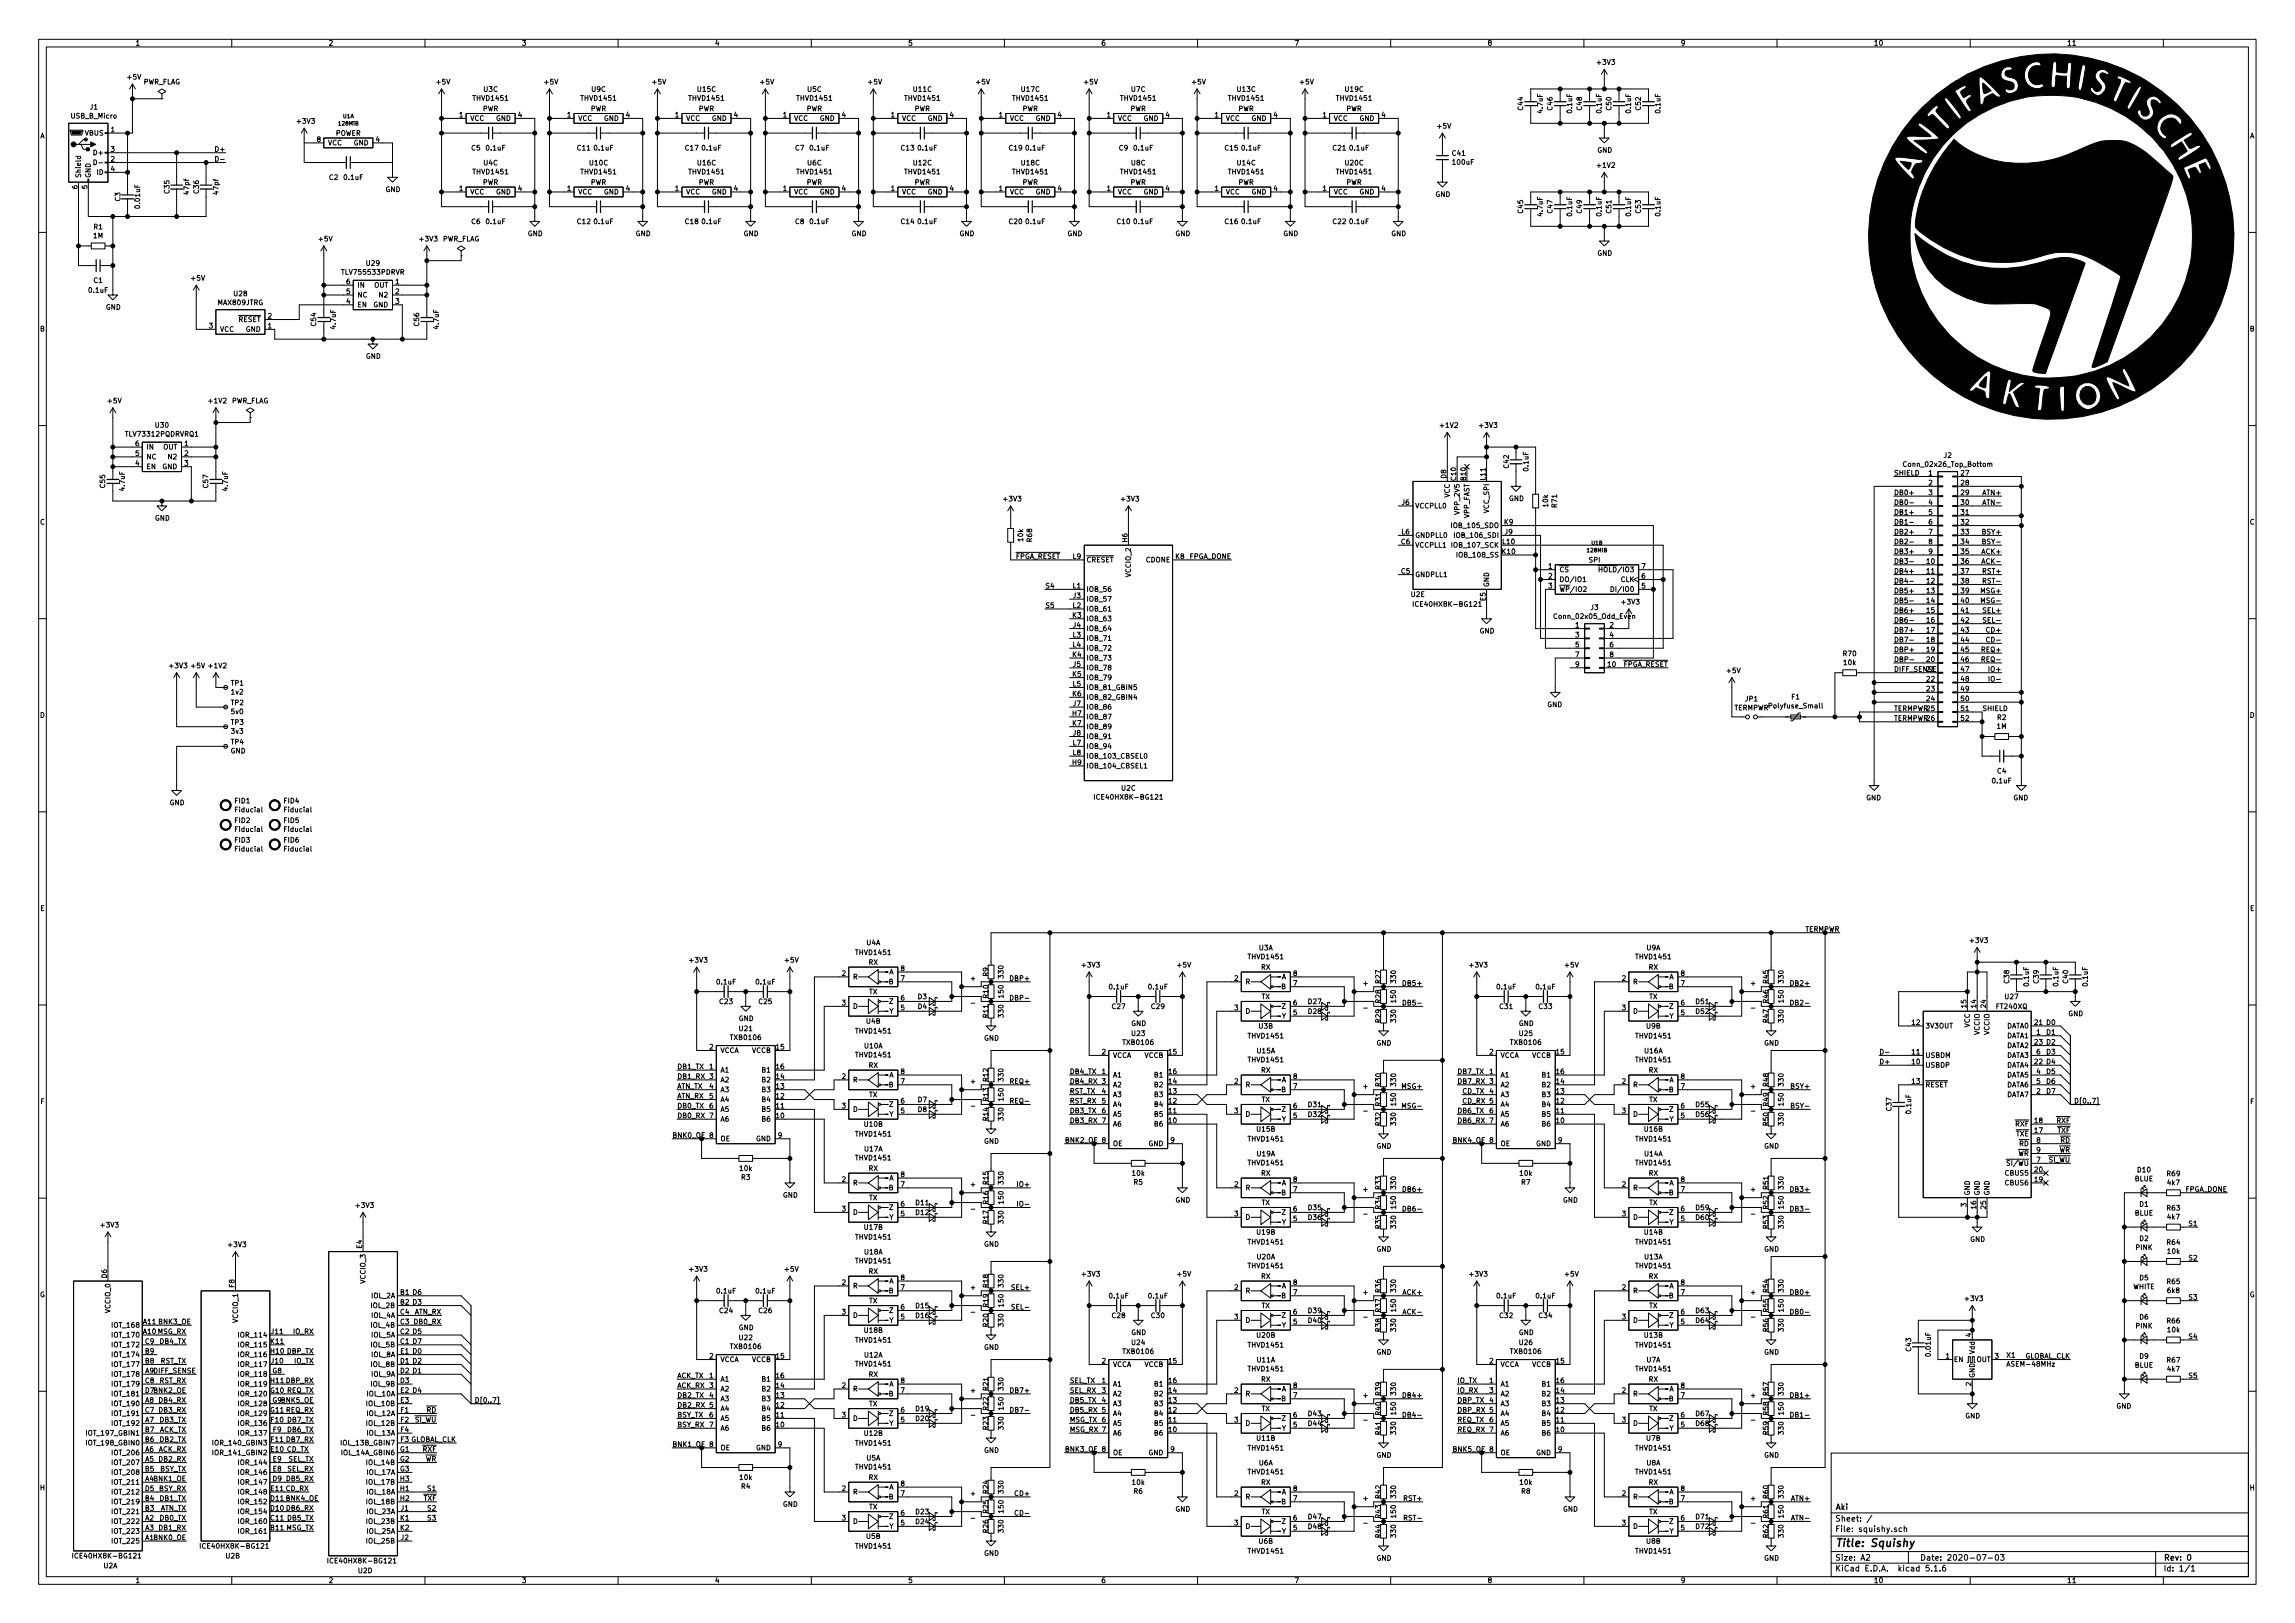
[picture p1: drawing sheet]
<svg xmlns="http://www.w3.org/2000/svg" width="594mm" height="420mm" viewBox="0 0 594 420" stroke-linecap="round" stroke-linejoin="round" font-family="sans-serif">
<defs><g id="words">
<text font-size="2.8" x="475" y="400.4">Title: Squishy</text>
<g font-size="2.1">
<text x="475" y="393.9">Sheet: /</text>
<text x="475" y="390.9">Aki</text>
<text x="475" y="396.6">File: squishy.sch</text>
<text x="475" y="406.8">KiCad E.D.A. kicad 5.1.6</text>
<text x="475" y="404">Size: A2</text>
<text x="497" y="404">Date: 2020-07-03</text>
<text x="560" y="404">Rev: 0</text>
<text x="560" y="406.8">Id: 1/1</text>
</g>
<g font-size="1.8">
<text x="35" y="11.8">1</text>
<text x="85" y="11.8">2</text>
<text x="135" y="11.8">3</text>
<text x="185" y="11.8">4</text>
<text x="235" y="11.8">5</text>
<text x="285" y="11.8">6</text>
<text x="335" y="11.8">7</text>
<text x="385" y="11.8">8</text>
<text x="435" y="11.8">9</text>
<text x="485" y="11.8">10</text>
<text x="535" y="11.8">11</text>
<text x="413.6" y="16.8">+3V3</text>
<text x="33.1" y="20.6">+5V</text>
<text x="37" y="21.9">PWR_FLAG</text>
<text x="113.1" y="21.9">+5V</text>
<text x="125.2" y="23.8">U3C</text>
<text x="141" y="21.9">+5V</text>
<text x="153.2" y="23.8">U9C</text>
<text x="169" y="21.9">+5V</text>
<text x="180.6" y="23.8">U15C</text>
<text x="196.9" y="21.9">+5V</text>
<text x="209.1" y="23.8">U5C</text>
<text x="224.8" y="21.9">+5V</text>
<text x="236.5" y="23.8">U11C</text>
<text x="252.8" y="21.9">+5V</text>
<text x="264.4" y="23.8">U17C</text>
<text x="280.7" y="21.9">+5V</text>
<text x="292.9" y="23.8">U7C</text>
<text x="308.7" y="21.9">+5V</text>
<text x="320.3" y="23.8">U13C</text>
<text x="336.6" y="21.9">+5V</text>
<text x="348.3" y="23.8">U19C</text>
<text x="23.3" y="28.4">J1</text>
<text x="122.6" y="26.1">THVD1451</text>
<text x="124.9" y="28.8">PWR</text>
<text x="150.6" y="26.1">THVD1451</text>
<text x="152.9" y="28.8">PWR</text>
<text x="178.5" y="26.1">THVD1451</text>
<text x="180.8" y="28.8">PWR</text>
<text x="206.5" y="26.1">THVD1451</text>
<text x="208.8" y="28.8">PWR</text>
<text x="234.4" y="26.1">THVD1451</text>
<text x="236.7" y="28.8">PWR</text>
<text x="262.3" y="26.1">THVD1451</text>
<text x="264.6" y="28.8">PWR</text>
<text x="290.3" y="26.1">THVD1451</text>
<text x="292.6" y="28.8">PWR</text>
<text x="318.2" y="26.1">THVD1451</text>
<text x="320.5" y="28.8">PWR</text>
<text x="346.2" y="26.1">THVD1451</text>
<text x="348.5" y="28.8">PWR</text>
<text x="394.3" y="28.5" transform="rotate(-90 394.3 28.5)">C44</text>
<text x="399.3" y="29.2" transform="rotate(-90 399.3 29.2)">4.7uF</text>
<text x="401.9" y="28.5" transform="rotate(-90 401.9 28.5)">C46</text>
<text x="407" y="29.2" transform="rotate(-90 407 29.2)">0.1uF</text>
<text x="409.5" y="28.5" transform="rotate(-90 409.5 28.5)">C48</text>
<text x="414.6" y="29.2" transform="rotate(-90 414.6 29.2)">0.1uF</text>
<text x="417.1" y="28.5" transform="rotate(-90 417.1 28.5)">C50</text>
<text x="422.2" y="29.2" transform="rotate(-90 422.2 29.2)">0.1uF</text>
<text x="424.7" y="28.5" transform="rotate(-90 424.7 28.5)">C52</text>
<text x="429.8" y="29.2" transform="rotate(-90 429.8 29.2)">0.1uF</text>
<text x="10.4" y="35.8">A</text>
<text x="18.5" y="30.7">USB_B_Micro</text>
<text x="22" y="35.1">VBUS</text>
<text x="28.7" y="34.2">1</text>
<text x="77" y="32">+3V3</text>
<text x="86.8" y="35.1">POWER</text>
<text x="118.9" y="30.4">1</text>
<text x="121.7" y="31.3">VCC</text>
<text x="128.4" y="31.3">GND</text>
<text x="134.1" y="30.4">4</text>
<text x="146.8" y="30.4">1</text>
<text x="149.6" y="31.3">VCC</text>
<text x="156.3" y="31.3">GND</text>
<text x="162.1" y="30.4">4</text>
<text x="174.8" y="30.4">1</text>
<text x="177.5" y="31.3">VCC</text>
<text x="184.3" y="31.3">GND</text>
<text x="190" y="30.4">4</text>
<text x="202.7" y="30.4">1</text>
<text x="205.5" y="31.3">VCC</text>
<text x="212.2" y="31.3">GND</text>
<text x="218" y="30.4">4</text>
<text x="230.7" y="30.4">1</text>
<text x="233.4" y="31.3">VCC</text>
<text x="240.2" y="31.3">GND</text>
<text x="245.9" y="30.4">4</text>
<text x="258.6" y="30.4">1</text>
<text x="261.4" y="31.3">VCC</text>
<text x="268.1" y="31.3">GND</text>
<text x="273.8" y="30.4">4</text>
<text x="286.5" y="30.4">1</text>
<text x="289.3" y="31.3">VCC</text>
<text x="296" y="31.3">GND</text>
<text x="301.8" y="30.4">4</text>
<text x="314.5" y="30.4">1</text>
<text x="317.2" y="31.3">VCC</text>
<text x="324" y="31.3">GND</text>
<text x="329.7" y="30.4">4</text>
<text x="342.4" y="30.4">1</text>
<text x="345.2" y="31.3">VCC</text>
<text x="351.9" y="31.3">GND</text>
<text x="357.7" y="30.4">4</text>
<text x="372.2" y="33.3">+5V</text>
<text x="582.4" y="35.8">A</text>
<text x="24.6" y="40.2">D+</text>
<text x="28.7" y="41.8">2</text>
<text x="28.7" y="39.3">3</text>
<text x="56.1" y="39.3">D+</text>
<text x="82.1" y="36.7">8</text>
<text x="84.8" y="37.6">VCC</text>
<text x="91.6" y="37.6">GND</text>
<text x="97.3" y="36.7">4</text>
<text x="122.1" y="39">C5</text>
<text x="126" y="39">0.1uF</text>
<text x="149.5" y="39">C11</text>
<text x="153.9" y="39">0.1uF</text>
<text x="177.4" y="39">C17</text>
<text x="181.8" y="39">0.1uF</text>
<text x="205.9" y="39">C7</text>
<text x="209.8" y="39">0.1uF</text>
<text x="233.3" y="39">C13</text>
<text x="237.7" y="39">0.1uF</text>
<text x="261.3" y="39">C19</text>
<text x="265.7" y="39">0.1uF</text>
<text x="289.7" y="39">C9</text>
<text x="293.6" y="39">0.1uF</text>
<text x="317.1" y="39">C15</text>
<text x="321.5" y="39">0.1uF</text>
<text x="345.1" y="39">C21</text>
<text x="349.5" y="39">0.1uF</text>
<text x="376" y="40.3">C41</text>
<text x="413.5" y="39.5">GND</text>
<text x="21" y="46.1" transform="rotate(-90 21 46.1)">Shield</text>
<text x="23.5" y="46.1" transform="rotate(-90 23.5 46.1)">GND</text>
<text x="25.1" y="45.3">ID</text>
<text x="28.7" y="44.4">4</text>
<text x="85.2" y="46.6">C2</text>
<text x="89.1" y="46.6">0.1uF</text>
<text x="122.6" y="45.1">THVD1451</text>
<text x="124.9" y="47.8">PWR</text>
<text x="125.2" y="42.8">U4C</text>
<text x="150.6" y="45.1">THVD1451</text>
<text x="152.7" y="42.8">U10C</text>
<text x="152.9" y="47.8">PWR</text>
<text x="178.5" y="45.1">THVD1451</text>
<text x="180.6" y="42.8">U16C</text>
<text x="180.8" y="47.8">PWR</text>
<text x="206.5" y="45.1">THVD1451</text>
<text x="208.8" y="47.8">PWR</text>
<text x="209.1" y="42.8">U6C</text>
<text x="234.4" y="45.1">THVD1451</text>
<text x="236.5" y="42.8">U12C</text>
<text x="236.7" y="47.8">PWR</text>
<text x="262.3" y="45.1">THVD1451</text>
<text x="264.4" y="42.8">U18C</text>
<text x="264.6" y="47.8">PWR</text>
<text x="290.3" y="45.1">THVD1451</text>
<text x="292.6" y="47.8">PWR</text>
<text x="292.9" y="42.8">U8C</text>
<text x="318.2" y="45.1">THVD1451</text>
<text x="320.3" y="42.8">U14C</text>
<text x="320.5" y="47.8">PWR</text>
<text x="346.2" y="45.1">THVD1451</text>
<text x="348.3" y="42.8">U20C</text>
<text x="348.5" y="47.8">PWR</text>
<text x="376.2" y="42.6">100uF</text>
<text x="413.6" y="43.5">+1V2</text>
<text x="20.1" y="48.9" transform="rotate(-90 20.1 48.9)">6</text>
<text x="22.6" y="48.9" transform="rotate(-90 22.6 48.9)">5</text>
<text x="31.2" y="52.1" transform="rotate(-90 31.2 52.1)">C3</text>
<text x="36.2" y="53.7" transform="rotate(-90 36.2 53.7)">0.01uF</text>
<text x="43.9" y="50" transform="rotate(-90 43.9 50)">C35</text>
<text x="48.9" y="50.2" transform="rotate(-90 48.9 50.2)">47pf</text>
<text x="51.5" y="50" transform="rotate(-90 51.5 50)">C36</text>
<text x="56.6" y="50.2" transform="rotate(-90 56.6 50.2)">47pf</text>
<text x="99.8" y="49.7">GND</text>
<text x="118.9" y="49.4">1</text>
<text x="121.7" y="50.3">VCC</text>
<text x="128.4" y="50.3">GND</text>
<text x="134.1" y="49.4">4</text>
<text x="146.8" y="49.4">1</text>
<text x="149.6" y="50.3">VCC</text>
<text x="156.3" y="50.3">GND</text>
<text x="162.1" y="49.4">4</text>
<text x="174.8" y="49.4">1</text>
<text x="177.5" y="50.3">VCC</text>
<text x="184.3" y="50.3">GND</text>
<text x="190" y="49.4">4</text>
<text x="202.7" y="49.4">1</text>
<text x="205.5" y="50.3">VCC</text>
<text x="212.2" y="50.3">GND</text>
<text x="218" y="49.4">4</text>
<text x="230.7" y="49.4">1</text>
<text x="233.4" y="50.3">VCC</text>
<text x="240.2" y="50.3">GND</text>
<text x="245.9" y="49.4">4</text>
<text x="258.6" y="49.4">1</text>
<text x="261.4" y="50.3">VCC</text>
<text x="268.1" y="50.3">GND</text>
<text x="273.8" y="49.4">4</text>
<text x="286.5" y="49.4">1</text>
<text x="289.3" y="50.3">VCC</text>
<text x="296" y="50.3">GND</text>
<text x="301.8" y="49.4">4</text>
<text x="314.5" y="49.4">1</text>
<text x="317.2" y="50.3">VCC</text>
<text x="324" y="50.3">GND</text>
<text x="329.7" y="49.4">4</text>
<text x="342.4" y="49.4">1</text>
<text x="345.2" y="50.3">VCC</text>
<text x="351.9" y="50.3">GND</text>
<text x="357.7" y="49.4">4</text>
<text x="371.6" y="51">GND</text>
<text x="24.3" y="59.4">R1</text>
<text x="122.1" y="58">C6</text>
<text x="126" y="58">0.1uF</text>
<text x="149.5" y="58">C12</text>
<text x="153.9" y="58">0.1uF</text>
<text x="177.4" y="58">C18</text>
<text x="181.8" y="58">0.1uF</text>
<text x="205.9" y="58">C8</text>
<text x="209.8" y="58">0.1uF</text>
<text x="233.3" y="58">C14</text>
<text x="237.7" y="58">0.1uF</text>
<text x="261.3" y="58">C20</text>
<text x="265.7" y="58">0.1uF</text>
<text x="289.2" y="58">C10</text>
<text x="293.6" y="58">0.1uF</text>
<text x="317.1" y="58">C16</text>
<text x="321.5" y="58">0.1uF</text>
<text x="345.1" y="58">C22</text>
<text x="349.5" y="58">0.1uF</text>
<text x="394.3" y="55.1" transform="rotate(-90 394.3 55.1)">C45</text>
<text x="399.3" y="55.8" transform="rotate(-90 399.3 55.8)">4.7uF</text>
<text x="401.9" y="55.1" transform="rotate(-90 401.9 55.1)">C47</text>
<text x="407" y="55.8" transform="rotate(-90 407 55.8)">0.1uF</text>
<text x="409.5" y="55.1" transform="rotate(-90 409.5 55.1)">C49</text>
<text x="414.6" y="55.8" transform="rotate(-90 414.6 55.8)">0.1uF</text>
<text x="417.1" y="55.1" transform="rotate(-90 417.1 55.1)">C51</text>
<text x="422.2" y="55.8" transform="rotate(-90 422.2 55.8)">0.1uF</text>
<text x="424.7" y="55.1" transform="rotate(-90 424.7 55.1)">C53</text>
<text x="429.8" y="55.8" transform="rotate(-90 429.8 55.8)">0.1uF</text>
<text x="24.2" y="61.7">1M</text>
<text x="82.6" y="62.5">+5V</text>
<text x="108.8" y="62.5">+3V3</text>
<text x="114.4" y="62.5">PWR_FLAG</text>
<text x="136.6" y="61.1">GND</text>
<text x="164.5" y="61.1">GND</text>
<text x="192.5" y="61.1">GND</text>
<text x="220.4" y="61.1">GND</text>
<text x="248.4" y="61.1">GND</text>
<text x="276.3" y="61.1">GND</text>
<text x="304.2" y="61.1">GND</text>
<text x="332.2" y="61.1">GND</text>
<text x="360.1" y="61.1">GND</text>
<text x="88.8" y="71.1">TLV755533PDRVR</text>
<text x="94.9" y="68.8">U29</text>
<text x="413.5" y="66.2">GND</text>
<text x="23.1" y="75.8">0.1uF</text>
<text x="24.3" y="73.2">C1</text>
<text x="49.6" y="72.7">+5V</text>
<text x="60.6" y="76.7">U28</text>
<text x="89.7" y="76.1">5</text>
<text x="89.7" y="73.6">6</text>
<text x="92.5" y="77">NC</text>
<text x="92.5" y="74.5">IN</text>
<text x="96.9" y="74.5">OUT</text>
<text x="98.3" y="77">N2</text>
<text x="102.4" y="73.6">1</text>
<text x="102.4" y="76.1">2</text>
<text x="27.4" y="80.2">GND</text>
<text x="56.4" y="79">MAX809JTRG</text>
<text x="61.7" y="83.4">RESET</text>
<text x="69.4" y="82.5">2</text>
<text x="89.7" y="78.7">4</text>
<text x="92.5" y="79.5">EN</text>
<text x="96.6" y="79.5">GND</text>
<text x="102.4" y="78.7">3</text>
<text x="10.4" y="85.8">B</text>
<text x="54.1" y="85">3</text>
<text x="56.9" y="85.9">VCC</text>
<text x="63.6" y="85.9">GND</text>
<text x="69.4" y="85">1</text>
<text x="81.8" y="84.3" transform="rotate(-90 81.8 84.3)">C54</text>
<text x="86.9" y="85" transform="rotate(-90 86.9 85)">4.7uF</text>
<text x="108.5" y="84.3" transform="rotate(-90 108.5 84.3)">C56</text>
<text x="113.6" y="85" transform="rotate(-90 113.6 85)">4.7uF</text>
<text x="582.4" y="85.8">B</text>
<text x="94.7" y="92.9">GND</text>
<text x="28" y="104.4">+5V</text>
<text x="54.2" y="104.4">+1V2</text>
<text x="59.8" y="104.4">PWR_FLAG</text>
<text x="32.8" y="113">TLV73312PQDRVRQ1</text>
<text x="40.3" y="110.7">U30</text>
<text x="372.9" y="110.8">+1V2</text>
<text x="383.1" y="110.8">+3V3</text>
<text x="35.1" y="118">5</text>
<text x="35.1" y="115.5">6</text>
<text x="37.8" y="118.9">NC</text>
<text x="37.8" y="116.4">IN</text>
<text x="42.2" y="116.4">OUT</text>
<text x="43.7" y="118.9">N2</text>
<text x="47.8" y="115.5">1</text>
<text x="47.8" y="118">2</text>
<text x="503.2" y="118.5">J2</text>
<text x="35.1" y="120.6">4</text>
<text x="37.8" y="121.5">EN</text>
<text x="42" y="121.5">GND</text>
<text x="47.8" y="120.6">3</text>
<text x="374.4" y="123.8" transform="rotate(-90 374.4 123.8)">D8</text>
<text x="376.9" y="124.3" transform="rotate(-90 376.9 124.3)">C10</text>
<text x="379.5" y="124.3" transform="rotate(-90 379.5 124.3)">B10</text>
<text x="384.6" y="124.2" transform="rotate(-90 384.6 124.2)">L11</text>
<text x="390.6" y="121.1" transform="rotate(-90 390.6 121.1)">C42</text>
<text x="395.7" y="121.8" transform="rotate(-90 395.7 121.8)">0.1uF</text>
<text x="490.2" y="123.1">SHIELD</text>
<text x="493.3" y="120.8">Conn_02x26_Top_Bottom</text>
<text x="499.3" y="123.1">1</text>
<text x="499.3" y="125.6">2</text>
<text x="507.7" y="123.1">27</text>
<text x="507.7" y="125.6">28</text>
<text x="27.2" y="126.3" transform="rotate(-90 27.2 126.3)">C55</text>
<text x="32.3" y="126.9" transform="rotate(-90 32.3 126.9)">4.7uF</text>
<text x="53.9" y="126.3" transform="rotate(-90 53.9 126.3)">C57</text>
<text x="59" y="126.9" transform="rotate(-90 59 126.9)">4.7uF</text>
<text x="259.9" y="129.8">+3V3</text>
<text x="290.4" y="129.8">+3V3</text>
<text x="362.9" y="130.7">J6</text>
<text x="366.3" y="131.6">VCCPLL0</text>
<text x="375.3" y="128.9" transform="rotate(-90 375.3 128.9)">VCC</text>
<text x="390.6" y="129.7">GND</text>
<text x="400.7" y="131.2" transform="rotate(-90 400.7 131.2)">10k</text>
<text x="403" y="131.3" transform="rotate(-90 403 131.3)">R71</text>
<text x="490.2" y="128.2">DB0+</text>
<text x="490.2" y="130.7">DB0-</text>
<text x="499.3" y="128.2">3</text>
<text x="499.3" y="130.7">4</text>
<text x="507.7" y="128.2">29</text>
<text x="507.7" y="130.7">30</text>
<text x="513.5" y="128.2">ATN+</text>
<text x="513.9" y="130.7">ATN-</text>
<text x="10.4" y="135.8">C</text>
<text x="40.1" y="134.8">GND</text>
<text x="376.2" y="136.7">IOB_105_SDO</text>
<text x="377.8" y="132.8" transform="rotate(-90 377.8 132.8)">VPP_2V5</text>
<text x="380.4" y="134.3" transform="rotate(-90 380.4 134.3)">VPP_FAST</text>
<text x="385.4" y="132.7" transform="rotate(-90 385.4 132.7)">VCC_SPI</text>
<text x="389.4" y="135.8">K9</text>
<text x="490.2" y="133.3">DB1+</text>
<text x="490.2" y="135.8">DB1-</text>
<text x="499.3" y="133.3">5</text>
<text x="499.3" y="135.8">6</text>
<text x="507.7" y="133.3">31</text>
<text x="507.7" y="135.8">32</text>
<text x="582.4" y="135.8">C</text>
<text x="264.8" y="140.1" transform="rotate(-90 264.8 140.1)">10k</text>
<text x="267.2" y="140.2" transform="rotate(-90 267.2 140.2)">R68</text>
<text x="291.8" y="140.4" transform="rotate(-90 291.8 140.4)">H6</text>
<text x="362.7" y="140.9">C6</text>
<text x="362.8" y="138.3">L6</text>
<text x="366.3" y="141.8">VCCPLL1</text>
<text x="366.3" y="139.2">GNDPLL0</text>
<text x="376.3" y="141.8">IOB_107_SCK</text>
<text x="377.1" y="139.2">IOB_106_SDI</text>
<text x="388.9" y="143.4">K10</text>
<text x="389" y="140.9">L10</text>
<text x="389.6" y="138.3">J9</text>
<text x="490.2" y="138.3">DB2+</text>
<text x="490.2" y="140.9">DB2-</text>
<text x="490.2" y="143.4">DB3+</text>
<text x="499.3" y="138.3">7</text>
<text x="499.3" y="140.9">8</text>
<text x="499.3" y="143.4">9</text>
<text x="507.7" y="138.3">33</text>
<text x="507.7" y="140.9">34</text>
<text x="507.7" y="143.4">35</text>
<text x="513.3" y="143.4">ACK+</text>
<text x="513.5" y="138.3">BSY+</text>
<text x="513.9" y="140.9">BSY-</text>
<text x="262.9" y="144.7">FPGA_RESET</text>
<text x="277.7" y="144.7">L9</text>
<text x="281.2" y="145.6">CRESET</text>
<text x="292.7" y="149.2" transform="rotate(-90 292.7 149.2)">VCCIO_2</text>
<text x="296.6" y="145.6">CDONE</text>
<text x="304.3" y="144.7">K8</text>
<text x="307.8" y="144.7">FPGA_DONE</text>
<text x="362.7" y="148.5">C5</text>
<text x="366.3" y="149.4">GNDPLL1</text>
<text x="377.7" y="144.3">IOB_108_SS</text>
<text x="400.8" y="147.2">1</text>
<text x="400.8" y="149.8">2</text>
<text x="403.6" y="148.1">CS</text>
<text x="411.3" y="145.6">SPI</text>
<text x="414.8" y="148.1">HOLD/IO3</text>
<text x="425" y="149.8">6</text>
<text x="425" y="147.2">7</text>
<text x="490.2" y="146">DB3-</text>
<text x="490.2" y="148.5">DB4+</text>
<text x="498.8" y="146">10</text>
<text x="498.8" y="148.5">11</text>
<text x="507.7" y="146">36</text>
<text x="507.7" y="148.5">37</text>
<text x="513.6" y="148.5">RST+</text>
<text x="513.7" y="146">ACK-</text>
<text x="270.5" y="152.3">S4</text>
<text x="277.7" y="152.3">L1</text>
<text x="277.8" y="154.9">J3</text>
<text x="281.2" y="155.7">IOB_57</text>
<text x="281.2" y="153.2">IOB_56</text>
<text x="365.3" y="154.5">U2E</text>
<text x="384.6" y="155.5" transform="rotate(-90 384.6 155.5)">E5</text>
<text x="385.4" y="152.1" transform="rotate(-90 385.4 152.1)">GND</text>
<text x="400.8" y="152.3">3</text>
<text x="403.6" y="150.7">DO/IO1</text>
<text x="403.6" y="153.2">WP/IO2</text>
<text x="418.1" y="153.2">DI/IO0</text>
<text x="419.5" y="150.7">CLK</text>
<text x="425" y="152.3">5</text>
<text x="490.2" y="151">DB4-</text>
<text x="490.2" y="153.6">DB5+</text>
<text x="498.8" y="151">12</text>
<text x="498.8" y="153.6">13</text>
<text x="507.7" y="151">38</text>
<text x="507.7" y="153.6">39</text>
<text x="513.1" y="153.6">MSG+</text>
<text x="514" y="151">RST-</text>
<text x="270.5" y="157.4">S5</text>
<text x="277.6" y="159.9">K3</text>
<text x="277.7" y="157.4">L2</text>
<text x="281.2" y="160.8">IOB_63</text>
<text x="281.2" y="158.3">IOB_61</text>
<text x="366.7" y="157.1">ICE40HX8K-BG121</text>
<text x="402.7" y="160.2">Conn_02x05_Odd_Even</text>
<text x="411.8" y="157.9">J3</text>
<text x="419.9" y="156.5">+3V3</text>
<text x="490.2" y="156.1">DB5-</text>
<text x="490.2" y="161.2">DB6-</text>
<text x="490.2" y="158.7">DB6+</text>
<text x="498.8" y="156.1">14</text>
<text x="498.8" y="158.7">15</text>
<text x="498.8" y="161.2">16</text>
<text x="507.7" y="156.1">40</text>
<text x="507.7" y="158.7">41</text>
<text x="507.7" y="161.2">42</text>
<text x="513.5" y="156.1">MSG-</text>
<text x="513.7" y="158.7">SEL+</text>
<text x="514.1" y="161.2">SEL-</text>
<text x="277.7" y="165">L3</text>
<text x="277.7" y="167.6">L4</text>
<text x="277.8" y="162.5">J4</text>
<text x="281.2" y="163.4">IOB_64</text>
<text x="281.2" y="165.9">IOB_71</text>
<text x="383" y="164">GND</text>
<text x="407.8" y="162.5">1</text>
<text x="407.8" y="165">3</text>
<text x="407.8" y="167.6">5</text>
<text x="416.7" y="162.5">2</text>
<text x="416.7" y="165">4</text>
<text x="416.7" y="167.6">6</text>
<text x="490.2" y="166.3">DB7-</text>
<text x="490.2" y="163.7">DB7+</text>
<text x="498.8" y="163.7">17</text>
<text x="498.8" y="166.3">18</text>
<text x="507.7" y="163.7">43</text>
<text x="507.7" y="166.3">44</text>
<text x="514.6" y="163.7">CD+</text>
<text x="515" y="166.3">CD-</text>
<text x="44" y="173">+3V3</text>
<text x="49.6" y="173">+5V</text>
<text x="54.2" y="173">+1V2</text>
<text x="277.6" y="170.1">K4</text>
<text x="277.8" y="172.6">J5</text>
<text x="281.2" y="173.5">IOB_78</text>
<text x="281.2" y="171">IOB_73</text>
<text x="281.2" y="168.4">IOB_72</text>
<text x="407.8" y="170.1">7</text>
<text x="407.8" y="172.6">9</text>
<text x="416.2" y="172.6">10</text>
<text x="416.7" y="170.1">8</text>
<text x="420" y="172.6">FPGA_RESET</text>
<text x="477.2" y="169.9">R70</text>
<text x="477.3" y="172.2">10k</text>
<text x="490.2" y="173.9">DIFF_SENSE</text>
<text x="490.2" y="171.4">DBP-</text>
<text x="490.2" y="168.8">DBP+</text>
<text x="498.8" y="168.8">19</text>
<text x="498.8" y="171.4">20</text>
<text x="498.8" y="173.9">21</text>
<text x="507.7" y="168.8">45</text>
<text x="507.7" y="171.4">46</text>
<text x="507.7" y="173.9">47</text>
<text x="513.3" y="168.8">REQ+</text>
<text x="513.7" y="171.4">REQ-</text>
<text x="515.3" y="173.9">IO+</text>
<text x="59.8" y="177.5">TP1</text>
<text x="59.9" y="179.8">1v2</text>
<text x="277.6" y="175.2">K5</text>
<text x="277.7" y="177.7">L5</text>
<text x="281.2" y="176.1">IOB_79</text>
<text x="281.2" y="178.6">IOB_81_GBIN5</text>
<text x="447.1" y="174.3">+5V</text>
<text x="498.8" y="176.4">22</text>
<text x="498.8" y="179">23</text>
<text x="507.7" y="176.4">48</text>
<text x="507.7" y="179">49</text>
<text x="515.7" y="176.4">IO-</text>
<text x="10.4" y="185.8">D</text>
<text x="59.8" y="182.6">TP2</text>
<text x="59.9" y="184.9">5v0</text>
<text x="277.6" y="185.3">H7</text>
<text x="277.6" y="180.3">K6</text>
<text x="277.8" y="182.8">J7</text>
<text x="281.2" y="183.7">IOB_86</text>
<text x="281.2" y="181.1">IOB_82_GBIN4</text>
<text x="400.5" y="183">GND</text>
<text x="448.8" y="183.9">TERMPWR</text>
<text x="451.8" y="181.6">JP1</text>
<text x="458.3" y="183.4">Polyfuse_Small</text>
<text x="463.8" y="181.1">F1</text>
<text x="490.2" y="184.1">TERMPWR25</text>
<text x="498.8" y="181.5">24</text>
<text x="507.7" y="181.5">50</text>
<text x="507.7" y="184.1">51</text>
<text x="513.1" y="184.1">SHIELD</text>
<text x="582.4" y="185.8">D</text>
<text x="59.8" y="187.6">TP3</text>
<text x="59.9" y="190">3v3</text>
<text x="277.6" y="187.9">K7</text>
<text x="277.8" y="190.4">J8</text>
<text x="281.2" y="186.2">IOB_87</text>
<text x="281.2" y="191.3">IOB_91</text>
<text x="281.2" y="188.8">IOB_89</text>
<text x="490.2" y="186.6">TERMPWR26</text>
<text x="507.7" y="186.6">52</text>
<text x="516.9" y="188.7">1M</text>
<text x="517" y="186.4">R2</text>
<text x="59.7" y="195">GND</text>
<text x="59.8" y="192.7">TP4</text>
<text x="277.7" y="193">L7</text>
<text x="277.7" y="195.5">L8</text>
<text x="281.2" y="193.8">IOB_94</text>
<text x="281.2" y="196.4">IOB_103_CBSEL0</text>
<text x="277.6" y="198">H9</text>
<text x="281.2" y="198.9">IOB_104_CBSEL1</text>
<text x="515.8" y="202.8">0.1uF</text>
<text x="517" y="200.2">C4</text>
<text x="43.9" y="208.4">GND</text>
<text x="60.8" y="208">FID1</text>
<text x="73.5" y="208">FID4</text>
<text x="284.2" y="207">ICE40HX8K-BG121</text>
<text x="290.3" y="204.7">U2C</text>
<text x="483.1" y="207.2">GND</text>
<text x="521.2" y="207.2">GND</text>
<text x="60.8" y="213">FID2</text>
<text x="61.1" y="210.3">Fiducial</text>
<text x="61.1" y="215.4">Fiducial</text>
<text x="73.5" y="213">FID5</text>
<text x="73.8" y="210.3">Fiducial</text>
<text x="73.8" y="215.4">Fiducial</text>
<text x="60.8" y="218.1">FID3</text>
<text x="61.1" y="220.4">Fiducial</text>
<text x="73.5" y="218.1">FID6</text>
<text x="73.8" y="220.4">Fiducial</text>
<text x="10.4" y="235.8">E</text>
<text x="582.4" y="235.8">E</text>
<text x="224.3" y="244.7">U4A</text>
<text x="467.1" y="241.2">TERMPWR</text>
<text x="510.1" y="244.1">+3V3</text>
<text x="178.6" y="249.2">+3V3</text>
<text x="203.3" y="249.2">+5V</text>
<text x="221.7" y="247.2">THVD1451</text>
<text x="224.8" y="249.8">RX</text>
<text x="233.2" y="251.4">8</text>
<text x="280.2" y="250.5">+3V3</text>
<text x="304.9" y="250.5">+5V</text>
<text x="323.3" y="248.3">THVD1451</text>
<text x="325.9" y="246">U3A</text>
<text x="326.4" y="251">RX</text>
<text x="380.6" y="250.5">+3V3</text>
<text x="405.2" y="250.5">+5V</text>
<text x="423.6" y="248.3">THVD1451</text>
<text x="426.2" y="246">U9A</text>
<text x="426.8" y="251">RX</text>
<text x="185.6" y="254.9">0.1uF</text>
<text x="195.8" y="254.9">0.1uF</text>
<text x="218" y="252.6">2</text>
<text x="220.7" y="253.5">R</text>
<text x="224.9" y="257.4">TX</text>
<text x="230.1" y="254.8">B</text>
<text x="230.1" y="252.3">A</text>
<text x="233.2" y="253.9">7</text>
<text x="251.7" y="253.9">+</text>
<text x="255.8" y="252.7" transform="rotate(-90 255.8 252.7)">R9</text>
<text x="259.8" y="253.1" transform="rotate(-90 259.8 253.1)">330</text>
<text x="261.9" y="253.9">DBP+</text>
<text x="287.2" y="256.1">0.1uF</text>
<text x="297.4" y="256.1">0.1uF</text>
<text x="319.6" y="253.9">2</text>
<text x="322.3" y="254.8">R</text>
<text x="331.7" y="256.1">B</text>
<text x="331.7" y="253.5">A</text>
<text x="334.8" y="255.2">7</text>
<text x="334.8" y="252.6">8</text>
<text x="353.3" y="255.2">+</text>
<text x="357.4" y="254.5" transform="rotate(-90 357.4 254.5)">R27</text>
<text x="361.4" y="254.4" transform="rotate(-90 361.4 254.4)">330</text>
<text x="363.7" y="255.2">DB5+</text>
<text x="387.6" y="256.1">0.1uF</text>
<text x="397.7" y="256.1">0.1uF</text>
<text x="419.9" y="253.9">2</text>
<text x="422.7" y="254.8">R</text>
<text x="432.1" y="256.1">B</text>
<text x="432.1" y="253.5">A</text>
<text x="435.1" y="255.2">7</text>
<text x="435.1" y="252.6">8</text>
<text x="453.6" y="255.2">+</text>
<text x="457.8" y="254.5" transform="rotate(-90 457.8 254.5)">R45</text>
<text x="461.7" y="254.4" transform="rotate(-90 461.7 254.4)">330</text>
<text x="464.1" y="255.2">DB2+</text>
<text x="520.1" y="254.5" transform="rotate(-90 520.1 254.5)">C38</text>
<text x="525.2" y="255.2" transform="rotate(-90 525.2 255.2)">0.1uF</text>
<text x="527.7" y="254.5" transform="rotate(-90 527.7 254.5)">C39</text>
<text x="532.8" y="255.2" transform="rotate(-90 532.8 255.2)">0.1uF</text>
<text x="535.4" y="254.5" transform="rotate(-90 535.4 254.5)">C40</text>
<text x="540.4" y="255.2" transform="rotate(-90 540.4 255.2)">0.1uF</text>
<text x="186.3" y="259.9">C23</text>
<text x="196.5" y="259.9">C25</text>
<text x="218" y="260.3">3</text>
<text x="220.7" y="261.2">D</text>
<text x="230.2" y="262.4">Y</text>
<text x="230.3" y="259.9">Z</text>
<text x="233.2" y="261.5">5</text>
<text x="233.2" y="259">6</text>
<text x="237.6" y="258.7">D3</text>
<text x="237.6" y="261.2">D4</text>
<text x="255.8" y="263.4" transform="rotate(-90 255.8 263.4)">R11</text>
<text x="255.8" y="258.3" transform="rotate(-90 255.8 258.3)">R10</text>
<text x="259.8" y="263.3" transform="rotate(-90 259.8 263.3)">330</text>
<text x="259.8" y="258.2" transform="rotate(-90 259.8 258.2)">150</text>
<text x="262.4" y="259">DBP-</text>
<text x="287.9" y="261.2">C27</text>
<text x="298.1" y="261.2">C29</text>
<text x="319.6" y="261.5">3</text>
<text x="322.3" y="262.4">D</text>
<text x="326.5" y="258.7">TX</text>
<text x="331.8" y="263.7">Y</text>
<text x="331.9" y="261.2">Z</text>
<text x="334.8" y="262.8">5</text>
<text x="334.8" y="260.3">6</text>
<text x="338.7" y="259.9">D27</text>
<text x="338.7" y="262.5">D28</text>
<text x="357.4" y="259.6" transform="rotate(-90 357.4 259.6)">R28</text>
<text x="361.4" y="259.5" transform="rotate(-90 361.4 259.5)">150</text>
<text x="364.2" y="260.3">DB5-</text>
<text x="388.3" y="261.2">C31</text>
<text x="398.4" y="261.2">C33</text>
<text x="419.9" y="261.5">3</text>
<text x="422.7" y="262.4">D</text>
<text x="426.9" y="258.7">TX</text>
<text x="432.2" y="263.7">Y</text>
<text x="432.2" y="261.2">Z</text>
<text x="435.1" y="262.8">5</text>
<text x="435.1" y="260.3">6</text>
<text x="439" y="259.9">D51</text>
<text x="439" y="262.5">D52</text>
<text x="457.8" y="259.6" transform="rotate(-90 457.8 259.6)">R46</text>
<text x="461.7" y="259.5" transform="rotate(-90 461.7 259.5)">150</text>
<text x="464.5" y="260.3">DB2-</text>
<text x="509" y="260.8" transform="rotate(-90 509 260.8)">15</text>
<text x="511.6" y="260.8" transform="rotate(-90 511.6 260.8)">14</text>
<text x="514.1" y="260.8" transform="rotate(-90 514.1 260.8)">24</text>
<text x="516.9" y="261.2">FT240XQ</text>
<text x="519.1" y="258.7">U27</text>
<text x="535.4" y="263.1">GND</text>
<text x="189.3" y="269.2">TXB0106</text>
<text x="191.2" y="264.3">GND</text>
<text x="191.4" y="266.9">U21</text>
<text x="221.7" y="267.6">THVD1451</text>
<text x="224.3" y="265">U4B</text>
<text x="254.7" y="269.4">GND</text>
<text x="292.8" y="265.6">GND</text>
<text x="293" y="268.2">U23</text>
<text x="323.3" y="268.8">THVD1451</text>
<text x="325.9" y="266.3">U3B</text>
<text x="357.4" y="264.7" transform="rotate(-90 357.4 264.7)">R29</text>
<text x="361.4" y="264.5" transform="rotate(-90 361.4 264.5)">330</text>
<text x="393.1" y="265.6">GND</text>
<text x="393.3" y="268.2">U25</text>
<text x="423.6" y="268.8">THVD1451</text>
<text x="426.2" y="266.3">U9B</text>
<text x="457.8" y="264.7" transform="rotate(-90 457.8 264.7)">R47</text>
<text x="461.7" y="264.5" transform="rotate(-90 461.7 264.5)">330</text>
<text x="495" y="265.3">12</text>
<text x="498.3" y="266.2">3V3OUT</text>
<text x="509.9" y="266" transform="rotate(-90 509.9 266)">VCC</text>
<text x="512.4" y="267.9" transform="rotate(-90 512.4 267.9)">VCCIO</text>
<text x="515" y="267.9" transform="rotate(-90 515 267.9)">VCCIO</text>
<text x="519.4" y="268.8">DATA1</text>
<text x="519.4" y="266.2">DATA0</text>
<text x="526.7" y="265.3">21 D0</text>
<text x="527.2" y="267.9">1</text>
<text x="529.6" y="267.9">D1</text>
<text x="183.7" y="271.7">2</text>
<text x="186.4" y="272.6">VCCA</text>
<text x="194.6" y="272.6">VCCB</text>
<text x="201" y="271.7">15</text>
<text x="221.7" y="273.7">THVD1451</text>
<text x="223.8" y="271.4">U10A</text>
<text x="285.3" y="273">2</text>
<text x="288" y="273.9">VCCA</text>
<text x="290.9" y="270.5">TXB0106</text>
<text x="296.2" y="273.9">VCCB</text>
<text x="302.6" y="273">15</text>
<text x="323.3" y="275">THVD1451</text>
<text x="325.4" y="272.7">U15A</text>
<text x="356.3" y="270.7">GND</text>
<text x="385.6" y="273">2</text>
<text x="388.4" y="273.9">VCCA</text>
<text x="391.2" y="270.5">TXB0106</text>
<text x="396.6" y="273.9">VCCB</text>
<text x="402.9" y="273">15</text>
<text x="423.6" y="275">THVD1451</text>
<text x="425.7" y="272.7">U16A</text>
<text x="456.6" y="270.7">GND</text>
<text x="486.4" y="275.5">D+</text>
<text x="495" y="275.5">10</text>
<text x="495" y="273">11</text>
<text x="498.3" y="273.9">USBDM</text>
<text x="519.4" y="271.3">DATA2</text>
<text x="519.4" y="273.9">DATA3</text>
<text x="526.7" y="275.5">22 D4</text>
<text x="526.7" y="270.4">23 D2</text>
<text x="527.2" y="273">6</text>
<text x="529.6" y="273">D3</text>
<text x="175.3" y="279.3">DB1_RX</text>
<text x="175.3" y="276.8">DB1_TX</text>
<text x="175.3" y="281.9">ATN_TX</text>
<text x="183.7" y="276.8">1</text>
<text x="183.7" y="279.3">3</text>
<text x="183.7" y="281.9">4</text>
<text x="186.4" y="277.7">A1</text>
<text x="186.4" y="280.2">A2</text>
<text x="197.4" y="280.2">B2</text>
<text x="197.4" y="277.7">B1</text>
<text x="201" y="281.9">13</text>
<text x="201" y="279.3">14</text>
<text x="201" y="276.8">16</text>
<text x="218" y="279.3">2</text>
<text x="220.7" y="280.2">R</text>
<text x="224.8" y="276.4">RX</text>
<text x="230.1" y="281.5">B</text>
<text x="230.1" y="278.9">A</text>
<text x="233.2" y="280.6">7</text>
<text x="233.2" y="278">8</text>
<text x="251.7" y="280.6">+</text>
<text x="255.8" y="279.9" transform="rotate(-90 255.8 279.9)">R12</text>
<text x="259.8" y="279.8" transform="rotate(-90 259.8 279.8)">330</text>
<text x="261.8" y="280.6">REQ+</text>
<text x="276.9" y="280.6">DB4_RX</text>
<text x="276.9" y="278">DB4_TX</text>
<text x="285.3" y="278">1</text>
<text x="285.3" y="280.6">3</text>
<text x="288" y="278.9">A1</text>
<text x="288" y="281.5">A2</text>
<text x="299" y="281.5">B2</text>
<text x="299" y="278.9">B1</text>
<text x="302.6" y="280.6">14</text>
<text x="302.6" y="278">16</text>
<text x="319.6" y="280.6">2</text>
<text x="322.3" y="281.5">R</text>
<text x="326.4" y="277.7">RX</text>
<text x="331.7" y="280.2">A</text>
<text x="334.8" y="281.9">7</text>
<text x="334.8" y="279.3">8</text>
<text x="353.3" y="281.9">+</text>
<text x="357.4" y="281.2" transform="rotate(-90 357.4 281.2)">R30</text>
<text x="361.4" y="281" transform="rotate(-90 361.4 281)">330</text>
<text x="363.2" y="281.9">MSG+</text>
<text x="377.2" y="278">DB7_TX</text>
<text x="377.2" y="280.6">DB7_RX</text>
<text x="385.6" y="278">1</text>
<text x="385.6" y="280.6">3</text>
<text x="388.4" y="278.9">A1</text>
<text x="388.4" y="281.5">A2</text>
<text x="399.3" y="281.5">B2</text>
<text x="399.3" y="278.9">B1</text>
<text x="402.9" y="280.6">14</text>
<text x="402.9" y="278">16</text>
<text x="419.9" y="280.6">2</text>
<text x="422.7" y="281.5">R</text>
<text x="426.8" y="277.7">RX</text>
<text x="432.1" y="280.2">A</text>
<text x="435.1" y="281.9">7</text>
<text x="435.1" y="279.3">8</text>
<text x="453.6" y="281.9">+</text>
<text x="457.8" y="281.2" transform="rotate(-90 457.8 281.2)">R48</text>
<text x="461.7" y="281" transform="rotate(-90 461.7 281)">330</text>
<text x="464" y="281.9">BSY+</text>
<text x="495" y="280.6">13</text>
<text x="498.3" y="276.4">USBDP</text>
<text x="498.3" y="281.5">RESET</text>
<text x="519.4" y="276.4">DATA4</text>
<text x="519.4" y="278.9">DATA5</text>
<text x="519.4" y="281.5">DATA6</text>
<text x="527.2" y="278">4</text>
<text x="527.2" y="280.6">5</text>
<text x="529.6" y="280.6">D6</text>
<text x="529.6" y="278">D5</text>
<text x="10.5" y="285.8">F</text>
<text x="175.3" y="284.4">ATN_RX</text>
<text x="175.3" y="286.9">DB0_TX</text>
<text x="183.7" y="284.4">5</text>
<text x="183.7" y="286.9">6</text>
<text x="186.4" y="282.7">A3</text>
<text x="186.4" y="285.3">A4</text>
<text x="186.4" y="287.8">A5</text>
<text x="197.4" y="287.8">B5</text>
<text x="197.4" y="285.3">B4</text>
<text x="197.4" y="282.7">B3</text>
<text x="201" y="286.9">11</text>
<text x="201" y="284.4">12</text>
<text x="218" y="286.9">3</text>
<text x="220.7" y="287.8">D</text>
<text x="224.9" y="284.1">TX</text>
<text x="230.3" y="286.6">Z</text>
<text x="233.2" y="285.7">6</text>
<text x="237.6" y="285.3">D7</text>
<text x="237.6" y="287.9">D8</text>
<text x="255.8" y="285" transform="rotate(-90 255.8 285)">R13</text>
<text x="259.8" y="284.9" transform="rotate(-90 259.8 284.9)">150</text>
<text x="262.3" y="285.7">REQ-</text>
<text x="276.9" y="283.1">RST_TX</text>
<text x="276.9" y="285.7">RST_RX</text>
<text x="285.3" y="283.1">4</text>
<text x="285.3" y="285.7">5</text>
<text x="288" y="284">A3</text>
<text x="288" y="286.6">A4</text>
<text x="299" y="286.6">B4</text>
<text x="299" y="284">B3</text>
<text x="302.6" y="285.7">12</text>
<text x="302.6" y="283.1">13</text>
<text x="326.5" y="285.3">TX</text>
<text x="331.7" y="282.7">B</text>
<text x="331.9" y="287.8">Z</text>
<text x="334.8" y="286.9">6</text>
<text x="338.7" y="286.6">D31</text>
<text x="357.4" y="286.3" transform="rotate(-90 357.4 286.3)">R31</text>
<text x="361.4" y="286.1" transform="rotate(-90 361.4 286.1)">150</text>
<text x="363.7" y="286.9">MSG-</text>
<text x="378.5" y="285.7">CD_RX 5</text>
<text x="378.5" y="283.1">CD_TX</text>
<text x="385.6" y="283.1">4</text>
<text x="388.4" y="284">A3</text>
<text x="388.4" y="286.6">A4</text>
<text x="399.3" y="286.6">B4</text>
<text x="399.3" y="284">B3</text>
<text x="402.9" y="285.7">12</text>
<text x="402.9" y="283.1">13</text>
<text x="426.9" y="285.3">TX</text>
<text x="432.1" y="282.7">B</text>
<text x="432.2" y="287.8">Z</text>
<text x="435.1" y="286.9">6</text>
<text x="439" y="286.6">D55</text>
<text x="457.8" y="286.3" transform="rotate(-90 457.8 286.3)">R49</text>
<text x="461.7" y="286.1" transform="rotate(-90 461.7 286.1)">150</text>
<text x="464.4" y="286.9">BSY-</text>
<text x="489.6" y="287.5" transform="rotate(-90 489.6 287.5)">C37</text>
<text x="519.4" y="284">DATA7</text>
<text x="527.2" y="283.1">2</text>
<text x="529.6" y="283.1">D7</text>
<text x="538.1" y="285.7">D[0..7]</text>
<text x="582.5" y="285.8">F</text>
<text x="175.3" y="289.5">DB0_RX</text>
<text x="183.7" y="289.5">7</text>
<text x="186.4" y="290.4">A6</text>
<text x="197.4" y="290.4">B6</text>
<text x="201" y="289.5">10</text>
<text x="223.8" y="291.7">U10B</text>
<text x="230.2" y="289.1">Y</text>
<text x="233.2" y="288.2">5</text>
<text x="255.8" y="290.1" transform="rotate(-90 255.8 290.1)">R14</text>
<text x="259.8" y="289.9" transform="rotate(-90 259.8 289.9)">330</text>
<text x="276.9" y="288.2">DB3_TX</text>
<text x="276.9" y="290.7">DB3_RX</text>
<text x="285.3" y="288.2">6</text>
<text x="285.3" y="290.7">7</text>
<text x="288" y="289.1">A5</text>
<text x="288" y="291.6">A6</text>
<text x="299" y="291.6">B6</text>
<text x="299" y="289.1">B5</text>
<text x="302.6" y="290.7">10</text>
<text x="302.6" y="288.2">11</text>
<text x="319.6" y="288.2">3</text>
<text x="322.3" y="289.1">D</text>
<text x="325.4" y="293">U15B</text>
<text x="331.8" y="290.4">Y</text>
<text x="334.8" y="289.5">5</text>
<text x="338.7" y="289.1">D32</text>
<text x="357.4" y="291.4" transform="rotate(-90 357.4 291.4)">R32</text>
<text x="361.4" y="291.2" transform="rotate(-90 361.4 291.2)">330</text>
<text x="377.2" y="288.2">DB6_TX</text>
<text x="377.2" y="290.7">DB6_RX</text>
<text x="385.6" y="288.2">6</text>
<text x="385.6" y="290.7">7</text>
<text x="388.4" y="289.1">A5</text>
<text x="388.4" y="291.6">A6</text>
<text x="399.3" y="291.6">B6</text>
<text x="399.3" y="289.1">B5</text>
<text x="402.9" y="290.7">10</text>
<text x="402.9" y="288.2">11</text>
<text x="419.9" y="288.2">3</text>
<text x="422.7" y="289.1">D</text>
<text x="425.7" y="293">U16B</text>
<text x="432.2" y="290.4">Y</text>
<text x="435.1" y="289.5">5</text>
<text x="439" y="289.1">D56</text>
<text x="457.8" y="291.4" transform="rotate(-90 457.8 291.4)">R50</text>
<text x="461.7" y="291.2" transform="rotate(-90 461.7 291.2)">330</text>
<text x="494.7" y="288.2" transform="rotate(-90 494.7 288.2)">0.1uF</text>
<text x="521.7" y="291.6">RXF</text>
<text x="526.7" y="293.3">17</text>
<text x="526.7" y="290.7">18</text>
<text x="532.4" y="290.7">RXF</text>
<text x="532.6" y="293.3">TXF</text>
<text x="174" y="294.6">BNK0_OE</text>
<text x="183.7" y="294.6">8</text>
<text x="186.4" y="295.4">OE</text>
<text x="195.7" y="295.4">GND</text>
<text x="201.4" y="294.6">9</text>
<text x="221.7" y="294.2">THVD1451</text>
<text x="223.8" y="298.1">U17A</text>
<text x="254.7" y="296.1">GND</text>
<text x="275.6" y="295.8">BNK2_OE</text>
<text x="285.3" y="295.8">8</text>
<text x="288" y="296.7">OE</text>
<text x="297.3" y="296.7">GND</text>
<text x="303" y="295.8">9</text>
<text x="323.3" y="295.5">THVD1451</text>
<text x="325.4" y="299.4">U19A</text>
<text x="356.3" y="297.3">GND</text>
<text x="375.9" y="295.8">BNK4_OE</text>
<text x="385.6" y="295.8">8</text>
<text x="388.4" y="296.7">OE</text>
<text x="397.6" y="296.7">GND</text>
<text x="403.4" y="295.8">9</text>
<text x="423.6" y="295.5">THVD1451</text>
<text x="425.7" y="299.4">U14A</text>
<text x="456.6" y="297.3">GND</text>
<text x="521.8" y="294.2">TXE</text>
<text x="522.3" y="299.3">WR</text>
<text x="522.7" y="296.7">RD</text>
<text x="527.2" y="295.8">8</text>
<text x="527.2" y="298.4">9</text>
<text x="533" y="298.4">WR</text>
<text x="533.4" y="295.8">RD</text>
<text x="191.6" y="303.1">10k</text>
<text x="191.9" y="305.4">R3</text>
<text x="218" y="306">2</text>
<text x="221.7" y="300.4">THVD1451</text>
<text x="224.8" y="303.1">RX</text>
<text x="230.1" y="305.6">A</text>
<text x="233.2" y="304.7">8</text>
<text x="293.2" y="304.4">10k</text>
<text x="323.3" y="301.7">THVD1451</text>
<text x="326.4" y="304.4">RX</text>
<text x="334.8" y="306">8</text>
<text x="393.5" y="304.4">10k</text>
<text x="423.6" y="301.7">THVD1451</text>
<text x="426.8" y="304.4">RX</text>
<text x="435.1" y="306">8</text>
<text x="519.3" y="304.3">CBUS5</text>
<text x="520.2" y="301.8">SI/WU</text>
<text x="526.7" y="306">19</text>
<text x="526.7" y="303.4">20</text>
<text x="527.2" y="300.9">7</text>
<text x="530.3" y="300.9">SI_WU</text>
<text x="552.6" y="305.8">BLUE</text>
<text x="553.4" y="303.5">D10</text>
<text x="561" y="304.5">R69</text>
<text x="202.6" y="310">GND</text>
<text x="220.7" y="306.9">R</text>
<text x="224.9" y="310.7">TX</text>
<text x="230.1" y="308.1">B</text>
<text x="233.2" y="307.3">7</text>
<text x="251.7" y="307.3">+</text>
<text x="255.8" y="311.7" transform="rotate(-90 255.8 311.7)">R16</text>
<text x="255.8" y="306.6" transform="rotate(-90 255.8 306.6)">R15</text>
<text x="259.8" y="311.5" transform="rotate(-90 259.8 311.5)">150</text>
<text x="259.8" y="306.4" transform="rotate(-90 259.8 306.4)">330</text>
<text x="263.8" y="307.3">IO+</text>
<text x="293.5" y="306.7">R5</text>
<text x="304.2" y="311.3">GND</text>
<text x="319.6" y="307.3">2</text>
<text x="322.3" y="308.1">R</text>
<text x="331.7" y="309.4">B</text>
<text x="331.7" y="306.9">A</text>
<text x="334.8" y="308.5">7</text>
<text x="353.3" y="308.5">+</text>
<text x="357.4" y="307.9" transform="rotate(-90 357.4 307.9)">R33</text>
<text x="361.4" y="307.7" transform="rotate(-90 361.4 307.7)">330</text>
<text x="363.7" y="308.5">DB6+</text>
<text x="393.9" y="306.7">R7</text>
<text x="404.6" y="311.3">GND</text>
<text x="419.9" y="307.3">2</text>
<text x="422.7" y="308.1">R</text>
<text x="432.1" y="309.4">B</text>
<text x="432.1" y="306.9">A</text>
<text x="435.1" y="308.5">7</text>
<text x="453.6" y="308.5">+</text>
<text x="457.8" y="307.9" transform="rotate(-90 457.8 307.9)">R51</text>
<text x="461.7" y="307.7" transform="rotate(-90 461.7 307.7)">330</text>
<text x="464.1" y="308.5">DB3+</text>
<text x="509.9" y="309.5" transform="rotate(-90 509.9 309.5)">GND</text>
<text x="512.4" y="309.5" transform="rotate(-90 512.4 309.5)">GND</text>
<text x="515" y="309.5" transform="rotate(-90 515 309.5)">GND</text>
<text x="519.3" y="306.9">CBUS6</text>
<text x="561.1" y="306.8">4k7</text>
<text x="565.6" y="308.5">FPGA_DONE</text>
<text x="26.2" y="317.8">+3V3</text>
<text x="92.3" y="312.7">+3V3</text>
<text x="218" y="313.6">3</text>
<text x="220.7" y="314.5">D</text>
<text x="230.2" y="315.8">Y</text>
<text x="230.3" y="313.2">Z</text>
<text x="233.2" y="314.9">5</text>
<text x="233.2" y="312.3">6</text>
<text x="237.1" y="312">D11</text>
<text x="237.1" y="314.5">D12</text>
<text x="255.8" y="316.8" transform="rotate(-90 255.8 316.8)">R17</text>
<text x="259.8" y="316.6" transform="rotate(-90 259.8 316.6)">330</text>
<text x="264.2" y="312.3">IO-</text>
<text x="319.6" y="314.9">3</text>
<text x="322.3" y="315.8">D</text>
<text x="326.5" y="312">TX</text>
<text x="331.8" y="317">Y</text>
<text x="331.9" y="314.5">Z</text>
<text x="334.8" y="316.1">5</text>
<text x="334.8" y="313.6">6</text>
<text x="338.7" y="313.3">D35</text>
<text x="338.7" y="315.8">D36</text>
<text x="357.4" y="312.9" transform="rotate(-90 357.4 312.9)">R34</text>
<text x="361.4" y="317.9" transform="rotate(-90 361.4 317.9)">330</text>
<text x="361.4" y="312.8" transform="rotate(-90 361.4 312.8)">150</text>
<text x="364.2" y="313.6">DB6-</text>
<text x="419.9" y="314.9">3</text>
<text x="422.7" y="315.8">D</text>
<text x="426.9" y="312">TX</text>
<text x="432.2" y="317">Y</text>
<text x="432.2" y="314.5">Z</text>
<text x="435.1" y="316.1">5</text>
<text x="435.1" y="313.6">6</text>
<text x="439" y="313.3">D59</text>
<text x="439" y="315.8">D60</text>
<text x="457.8" y="312.9" transform="rotate(-90 457.8 312.9)">R52</text>
<text x="461.7" y="317.9" transform="rotate(-90 461.7 317.9)">330</text>
<text x="461.7" y="312.8" transform="rotate(-90 461.7 312.8)">150</text>
<text x="464.5" y="313.6">DB3-</text>
<text x="509" y="312.4" transform="rotate(-90 509 312.4)">3</text>
<text x="511.6" y="312.9" transform="rotate(-90 511.6 312.9)">16</text>
<text x="514.1" y="312.9" transform="rotate(-90 514.1 312.9)">25</text>
<text x="552.6" y="314.7">BLUE</text>
<text x="553.9" y="312.4">D1</text>
<text x="561" y="313.4">R63</text>
<text x="561.1" y="315.7">4k7</text>
<text x="566.8" y="317.4">S1</text>
<text x="59.3" y="322.9">+3V3</text>
<text x="93.7" y="323.2" transform="rotate(-90 93.7 323.2)">E4</text>
<text x="221.7" y="320.9">THVD1451</text>
<text x="223.8" y="318.4">U17B</text>
<text x="254.7" y="322.7">GND</text>
<text x="323.3" y="322.2">THVD1451</text>
<text x="325.4" y="319.6">U19B</text>
<text x="357.4" y="318" transform="rotate(-90 357.4 318)">R35</text>
<text x="423.6" y="322.2">THVD1451</text>
<text x="425.7" y="319.6">U14B</text>
<text x="457.8" y="318" transform="rotate(-90 457.8 318)">R53</text>
<text x="510" y="321.5">GND</text>
<text x="552.9" y="323.6">PINK</text>
<text x="553.9" y="321.3">D2</text>
<text x="561" y="322.3">R64</text>
<text x="178.6" y="329.2">+3V3</text>
<text x="203.3" y="329.2">+5V</text>
<text x="221.7" y="327.1">THVD1451</text>
<text x="223.8" y="324.8">U18A</text>
<text x="224.8" y="329.8">RX</text>
<text x="323.3" y="328.3">THVD1451</text>
<text x="325.4" y="326">U20A</text>
<text x="356.3" y="324">GND</text>
<text x="423.6" y="328.3">THVD1451</text>
<text x="425.7" y="326">U13A</text>
<text x="456.6" y="324">GND</text>
<text x="561.1" y="324.6">10k</text>
<text x="566.8" y="326.3">S2</text>
<text x="10.3" y="335.8">G</text>
<text x="27.7" y="330.9" transform="rotate(-90 27.7 330.9)">D6</text>
<text x="60.7" y="333.3" transform="rotate(-90 60.7 333.3)">F8</text>
<text x="94.6" y="332.1" transform="rotate(-90 94.6 332.1)">VCCIO_3</text>
<text x="103.7" y="335.2">B1 D6</text>
<text x="185.6" y="334.9">0.1uF</text>
<text x="195.8" y="334.9">0.1uF</text>
<text x="218" y="332.7">2</text>
<text x="220.7" y="333.5">R</text>
<text x="230.1" y="334.8">B</text>
<text x="230.1" y="332.3">A</text>
<text x="233.2" y="333.9">7</text>
<text x="233.2" y="331.4">8</text>
<text x="251.7" y="333.9">+</text>
<text x="255.8" y="333.3" transform="rotate(-90 255.8 333.3)">R18</text>
<text x="259.8" y="333.1" transform="rotate(-90 259.8 333.1)">330</text>
<text x="262.2" y="333.9">SEL+</text>
<text x="280.2" y="330.5">+3V3</text>
<text x="304.9" y="330.5">+5V</text>
<text x="319.6" y="333.9">2</text>
<text x="322.3" y="334.8">R</text>
<text x="326.4" y="331.1">RX</text>
<text x="331.7" y="333.5">A</text>
<text x="334.8" y="335.2">7</text>
<text x="334.8" y="332.7">8</text>
<text x="353.3" y="335.2">+</text>
<text x="357.4" y="334.5" transform="rotate(-90 357.4 334.5)">R36</text>
<text x="361.4" y="334.4" transform="rotate(-90 361.4 334.4)">330</text>
<text x="363.4" y="335.2">ACK+</text>
<text x="380.6" y="330.5">+3V3</text>
<text x="405.2" y="330.5">+5V</text>
<text x="419.9" y="333.9">2</text>
<text x="422.7" y="334.8">R</text>
<text x="426.8" y="331.1">RX</text>
<text x="432.1" y="333.5">A</text>
<text x="435.1" y="335.2">7</text>
<text x="435.1" y="332.7">8</text>
<text x="453.6" y="335.2">+</text>
<text x="457.8" y="334.5" transform="rotate(-90 457.8 334.5)">R54</text>
<text x="461.7" y="334.4" transform="rotate(-90 461.7 334.4)">330</text>
<text x="464.1" y="335.2">DB0+</text>
<text x="552.1" y="333.7">WHITE</text>
<text x="553.9" y="331.4">D5</text>
<text x="561" y="332.4">R65</text>
<text x="561.1" y="334.7">6k8</text>
<text x="582.3" y="335.8">G</text>
<text x="28.6" y="339.7" transform="rotate(-90 28.6 339.7)">VCCIO_0</text>
<text x="96.2" y="336.1">IOL_2A</text>
<text x="96.2" y="338.6">IOL_2B</text>
<text x="96.2" y="341.2">IOL_4A</text>
<text x="103.7" y="337.7">B2 D3</text>
<text x="103.7" y="340.3">C4</text>
<text x="107.2" y="340.3">ATN_RX</text>
<text x="186.3" y="339.9">C24</text>
<text x="196.5" y="339.9">C26</text>
<text x="218" y="340.3">3</text>
<text x="220.7" y="341.2">D</text>
<text x="224.9" y="337.4">TX</text>
<text x="230.3" y="339.9">Z</text>
<text x="233.2" y="341.5">5</text>
<text x="233.2" y="339">6</text>
<text x="237.1" y="338.7">D15</text>
<text x="237.1" y="341.2">D16</text>
<text x="255.8" y="338.3" transform="rotate(-90 255.8 338.3)">R19</text>
<text x="259.8" y="338.2" transform="rotate(-90 259.8 338.2)">150</text>
<text x="262.7" y="339">SEL-</text>
<text x="287.2" y="336.1">0.1uF</text>
<text x="287.9" y="341.2">C28</text>
<text x="297.4" y="336.1">0.1uF</text>
<text x="298.1" y="341.2">C30</text>
<text x="319.6" y="341.5">3</text>
<text x="326.5" y="338.7">TX</text>
<text x="331.7" y="336.1">B</text>
<text x="331.9" y="341.2">Z</text>
<text x="334.8" y="340.3">6</text>
<text x="338.7" y="339.9">D39</text>
<text x="357.4" y="339.6" transform="rotate(-90 357.4 339.6)">R37</text>
<text x="361.4" y="339.5" transform="rotate(-90 361.4 339.5)">150</text>
<text x="363.9" y="340.3">ACK-</text>
<text x="387.6" y="336.1">0.1uF</text>
<text x="388.3" y="341.2">C32</text>
<text x="397.7" y="336.1">0.1uF</text>
<text x="398.4" y="341.2">C34</text>
<text x="419.9" y="341.5">3</text>
<text x="426.9" y="338.7">TX</text>
<text x="432.1" y="336.1">B</text>
<text x="432.2" y="341.2">Z</text>
<text x="435.1" y="340.3">6</text>
<text x="439" y="339.9">D63</text>
<text x="457.8" y="339.6" transform="rotate(-90 457.8 339.6)">R55</text>
<text x="461.7" y="339.5" transform="rotate(-90 461.7 339.5)">150</text>
<text x="464.5" y="340.3">DB0-</text>
<text x="508.8" y="336.8">+3V3</text>
<text x="553.9" y="341.6">D6</text>
<text x="566.8" y="336.5">S3</text>
<text x="29.4" y="346.2">IOT_170</text>
<text x="29.4" y="343.7">IOT_168</text>
<text x="37.1" y="345.4">A10 MSG_RX</text>
<text x="37.1" y="342.8">A11 BNK3_OE</text>
<text x="37.6" y="347.9">C9</text>
<text x="41.5" y="347.9">DB4_TX</text>
<text x="61.6" y="342.3" transform="rotate(-90 61.6 342.3)">VCCIO_1</text>
<text x="62.3" y="346.2">IOR_114</text>
<text x="70.1" y="347.9">K11</text>
<text x="70.3" y="345.4">J11</text>
<text x="76" y="345.4">IO_RX</text>
<text x="96.2" y="346.2">IOL_5A</text>
<text x="96.2" y="343.7">IOL_4B</text>
<text x="103.7" y="347.9">C1 D7</text>
<text x="103.7" y="345.4">C2 D5</text>
<text x="103.7" y="342.8">C3</text>
<text x="107.3" y="342.8">DB0_RX</text>
<text x="191.2" y="344.3">GND</text>
<text x="191.4" y="346.9">U22</text>
<text x="221.7" y="347.6">THVD1451</text>
<text x="223.8" y="345">U18B</text>
<text x="230.2" y="342.4">Y</text>
<text x="255.8" y="343.4" transform="rotate(-90 255.8 343.4)">R20</text>
<text x="259.8" y="343.3" transform="rotate(-90 259.8 343.3)">330</text>
<text x="292.8" y="345.6">GND</text>
<text x="322.3" y="342.4">D</text>
<text x="325.4" y="346.3">U20B</text>
<text x="331.8" y="343.7">Y</text>
<text x="334.8" y="342.8">5</text>
<text x="338.7" y="342.5">D40</text>
<text x="357.4" y="344.7" transform="rotate(-90 357.4 344.7)">R38</text>
<text x="361.4" y="344.5" transform="rotate(-90 361.4 344.5)">330</text>
<text x="393.1" y="345.6">GND</text>
<text x="422.7" y="342.4">D</text>
<text x="425.7" y="346.3">U13B</text>
<text x="432.2" y="343.7">Y</text>
<text x="435.1" y="342.8">5</text>
<text x="439" y="342.5">D64</text>
<text x="457.8" y="344.7" transform="rotate(-90 457.8 344.7)">R56</text>
<text x="461.7" y="344.5" transform="rotate(-90 461.7 344.5)">330</text>
<text x="510.3" y="346.1" transform="rotate(-90 510.3 346.1)">4</text>
<text x="552.9" y="343.9">PINK</text>
<text x="561" y="342.6">R66</text>
<text x="561.1" y="344.9">10k</text>
<text x="566.8" y="346.6">S4</text>
<text x="29.4" y="353.9">IOT_177</text>
<text x="29.4" y="351.3">IOT_174</text>
<text x="29.4" y="348.8">IOT_172</text>
<text x="37.6" y="353">B8</text>
<text x="37.6" y="350.4">B9</text>
<text x="41.5" y="353">RST_TX</text>
<text x="62.3" y="351.3">IOR_116</text>
<text x="62.3" y="353.9">IOR_117</text>
<text x="62.3" y="348.8">IOR_115</text>
<text x="70.1" y="350.4">H10 DBP_TX</text>
<text x="70.3" y="353">J10</text>
<text x="76.2" y="353">IO_TX</text>
<text x="96.2" y="348.8">IOL_5B</text>
<text x="96.2" y="353.9">IOL_8B</text>
<text x="96.2" y="351.3">IOL_8A</text>
<text x="103.7" y="353">D1 D2</text>
<text x="103.7" y="350.4">E1 D0</text>
<text x="183.7" y="351.7">2</text>
<text x="186.4" y="352.6">VCCA</text>
<text x="189.3" y="349.2">TXB0106</text>
<text x="194.6" y="352.6">VCCB</text>
<text x="201" y="351.7">15</text>
<text x="221.7" y="353.7">THVD1451</text>
<text x="223.8" y="351.4">U12A</text>
<text x="254.7" y="349.4">GND</text>
<text x="285.3" y="353">2</text>
<text x="288" y="353.9">VCCA</text>
<text x="290.9" y="350.5">TXB0106</text>
<text x="293" y="348.2">U24</text>
<text x="296.2" y="353.9">VCCB</text>
<text x="302.6" y="353">15</text>
<text x="323.3" y="348.8">THVD1451</text>
<text x="325.4" y="352.7">U11A</text>
<text x="356.3" y="350.7">GND</text>
<text x="385.6" y="353">2</text>
<text x="388.4" y="353.9">VCCA</text>
<text x="391.2" y="350.5">TXB0106</text>
<text x="393.3" y="348.2">U26</text>
<text x="396.6" y="353.9">VCCB</text>
<text x="402.9" y="353">15</text>
<text x="423.6" y="348.8">THVD1451</text>
<text x="426.2" y="352.7">U7A</text>
<text x="456.6" y="350.7">GND</text>
<text x="494.7" y="349.7" transform="rotate(-90 494.7 349.7)">C43</text>
<text x="499.8" y="350.9" transform="rotate(-90 499.8 350.9)">0.01uF</text>
<text x="503.7" y="351.7">1</text>
<text x="505.7" y="352.6">EN</text>
<text x="511.2" y="350.5" transform="rotate(-90 511.2 350.5)">Vdd</text>
<text x="511.6" y="352.6">OUT</text>
<text x="516.4" y="351.7">3</text>
<text x="519.5" y="351.5">X1</text>
<text x="520.1" y="353.8">ASEM-48MHz</text>
<text x="523.8" y="351.7">GLOBAL_CLK</text>
<text x="553.9" y="351.8">D9</text>
<text x="561" y="352.7">R67</text>
<text x="29.4" y="356.4">IOT_178</text>
<text x="29.4" y="358.9">IOT_179</text>
<text x="37.6" y="355.5">A9DIFF_SENSE</text>
<text x="37.6" y="358.1">C8</text>
<text x="41.3" y="358.1">RST_RX</text>
<text x="62.3" y="356.4">IOR_118</text>
<text x="62.3" y="358.9">IOR_119</text>
<text x="70.1" y="358.1">H11 DBP_RX</text>
<text x="70.6" y="355.5">G8</text>
<text x="96.2" y="356.4">IOL_9A</text>
<text x="96.2" y="358.9">IOL_9B</text>
<text x="103.7" y="355.5">D2 D1</text>
<text x="103.7" y="358.1">D3</text>
<text x="175.3" y="356.8">ACK_TX</text>
<text x="175.3" y="359.3">ACK_RX</text>
<text x="183.7" y="356.8">1</text>
<text x="183.7" y="359.3">3</text>
<text x="186.4" y="357.7">A1</text>
<text x="197.4" y="357.7">B1</text>
<text x="201" y="359.3">14</text>
<text x="201" y="356.8">16</text>
<text x="218" y="359.3">2</text>
<text x="224.8" y="356.5">RX</text>
<text x="230.1" y="358.9">A</text>
<text x="233.2" y="358.1">8</text>
<text x="255.8" y="359.9" transform="rotate(-90 255.8 359.9)">R21</text>
<text x="259.8" y="359.8" transform="rotate(-90 259.8 359.8)">330</text>
<text x="276.9" y="358.1">SEL_TX</text>
<text x="285.3" y="358.1">1</text>
<text x="288" y="358.9">A1</text>
<text x="299" y="358.9">B1</text>
<text x="302.6" y="358.1">16</text>
<text x="323.3" y="355">THVD1451</text>
<text x="326.4" y="357.7">RX</text>
<text x="334.8" y="359.3">8</text>
<text x="377.2" y="358.1">IO_TX</text>
<text x="385.6" y="358.1">1</text>
<text x="388.4" y="358.9">A1</text>
<text x="399.3" y="358.9">B1</text>
<text x="402.9" y="358.1">16</text>
<text x="423.6" y="355">THVD1451</text>
<text x="426.8" y="357.7">RX</text>
<text x="435.1" y="359.3">8</text>
<text x="510.3" y="358.8" transform="rotate(-90 510.3 358.8)">2</text>
<text x="511.2" y="356.8" transform="rotate(-90 511.2 356.8)">GND</text>
<text x="552.6" y="354.1">BLUE</text>
<text x="561.1" y="355.1">4k7</text>
<text x="566.8" y="356.8">S5</text>
<text x="29.4" y="364">IOT_190</text>
<text x="29.4" y="361.5">IOT_181</text>
<text x="37.6" y="363.1">A8</text>
<text x="37.6" y="365.7">C7</text>
<text x="37.6" y="360.6">D7BNK2_OE</text>
<text x="41.3" y="363.1">DB4_RX</text>
<text x="41.3" y="365.7">DB3_RX</text>
<text x="62.3" y="361.5">IOR_120</text>
<text x="62.3" y="364">IOR_128</text>
<text x="70.1" y="360.6">G10 REQ_TX</text>
<text x="70.1" y="365.7">G11 REQ_RX</text>
<text x="70.6" y="363.1">G9BNK5_OE</text>
<text x="95.2" y="361.5">IOL_10A</text>
<text x="95.2" y="364">IOL_10B</text>
<text x="103.7" y="360.6">E2 D4</text>
<text x="103.7" y="363.1">E3</text>
<text x="103.8" y="365.7">F1</text>
<text x="110.5" y="365.7">RD</text>
<text x="124.1" y="363.1">D[0..7]</text>
<text x="175.3" y="364.4">DB2_RX</text>
<text x="175.3" y="361.9">DB2_TX</text>
<text x="183.7" y="361.9">4</text>
<text x="183.7" y="364.4">5</text>
<text x="186.4" y="360.2">A2</text>
<text x="186.4" y="362.8">A3</text>
<text x="186.4" y="365.3">A4</text>
<text x="197.4" y="365.3">B4</text>
<text x="197.4" y="362.8">B3</text>
<text x="197.4" y="360.2">B2</text>
<text x="201" y="364.4">12</text>
<text x="201" y="361.9">13</text>
<text x="220.7" y="360.2">R</text>
<text x="224.9" y="364.1">TX</text>
<text x="230.1" y="361.5">B</text>
<text x="233.2" y="365.7">6</text>
<text x="233.2" y="360.6">7</text>
<text x="237.1" y="365.3">D19</text>
<text x="251.7" y="360.6">+</text>
<text x="255.8" y="365" transform="rotate(-90 255.8 365)">R22</text>
<text x="259.8" y="364.9" transform="rotate(-90 259.8 364.9)">150</text>
<text x="262.1" y="360.6">DB7+</text>
<text x="262.6" y="365.7">DB7-</text>
<text x="276.9" y="360.6">SEL_RX</text>
<text x="276.9" y="363.1">DB5_TX</text>
<text x="276.9" y="365.7">DB5_RX</text>
<text x="285.3" y="360.6">3</text>
<text x="285.3" y="363.1">4</text>
<text x="285.3" y="365.7">5</text>
<text x="288" y="361.5">A2</text>
<text x="288" y="364">A3</text>
<text x="299" y="364">B3</text>
<text x="299" y="361.5">B2</text>
<text x="302.6" y="365.7">12</text>
<text x="302.6" y="363.1">13</text>
<text x="302.6" y="360.6">14</text>
<text x="319.6" y="360.6">2</text>
<text x="322.3" y="361.5">R</text>
<text x="326.5" y="365.3">TX</text>
<text x="331.7" y="362.8">B</text>
<text x="331.7" y="360.2">A</text>
<text x="334.8" y="361.9">7</text>
<text x="353.3" y="361.9">+</text>
<text x="357.4" y="361.2" transform="rotate(-90 357.4 361.2)">R39</text>
<text x="361.4" y="361.1" transform="rotate(-90 361.4 361.1)">330</text>
<text x="363.7" y="361.9">DB4+</text>
<text x="377.2" y="360.6">IO_RX</text>
<text x="377.2" y="363.1">DBP_TX</text>
<text x="377.2" y="365.7">DBP_RX</text>
<text x="385.6" y="360.6">3</text>
<text x="385.6" y="363.1">4</text>
<text x="385.6" y="365.7">5</text>
<text x="388.4" y="361.5">A2</text>
<text x="388.4" y="364">A3</text>
<text x="399.3" y="364">B3</text>
<text x="399.3" y="361.5">B2</text>
<text x="402.9" y="365.7">12</text>
<text x="402.9" y="363.1">13</text>
<text x="402.9" y="360.6">14</text>
<text x="419.9" y="360.6">2</text>
<text x="422.7" y="361.5">R</text>
<text x="426.9" y="365.3">TX</text>
<text x="432.1" y="362.8">B</text>
<text x="432.1" y="360.2">A</text>
<text x="435.1" y="361.9">7</text>
<text x="453.6" y="361.9">+</text>
<text x="457.8" y="361.2" transform="rotate(-90 457.8 361.2)">R57</text>
<text x="461.7" y="361.1" transform="rotate(-90 461.7 361.1)">330</text>
<text x="464.1" y="361.9">DB1+</text>
<text x="547.8" y="364.7">GND</text>
<text x="23.1" y="371.6">IOT_197_GBIN1</text>
<text x="29.4" y="369.1">IOT_192</text>
<text x="29.4" y="366.6">IOT_191</text>
<text x="37.6" y="368.2">A7</text>
<text x="37.6" y="370.8">B7</text>
<text x="41.2" y="370.8">ACK_TX</text>
<text x="41.5" y="368.2">DB3_TX</text>
<text x="62.3" y="369.1">IOR_136</text>
<text x="62.3" y="371.6">IOR_137</text>
<text x="62.3" y="366.6">IOR_129</text>
<text x="70.2" y="368.2">F10 DB7_TX</text>
<text x="70.7" y="370.8">F9</text>
<text x="74.5" y="370.8">DB6_TX</text>
<text x="95.2" y="366.6">IOL_12A</text>
<text x="95.2" y="369.1">IOL_12B</text>
<text x="95.2" y="371.6">IOL_13A</text>
<text x="103.8" y="368.2">F2</text>
<text x="103.8" y="370.8">F4</text>
<text x="107.4" y="368.2">SI_WU</text>
<text x="175.3" y="369.5">BSY_RX</text>
<text x="175.3" y="366.9">BSY_TX</text>
<text x="183.7" y="366.9">6</text>
<text x="183.7" y="369.5">7</text>
<text x="186.4" y="367.8">A5</text>
<text x="186.4" y="370.4">A6</text>
<text x="197.4" y="370.4">B6</text>
<text x="197.4" y="367.8">B5</text>
<text x="201" y="369.5">10</text>
<text x="201" y="366.9">11</text>
<text x="218" y="366.9">3</text>
<text x="220.7" y="367.8">D</text>
<text x="223.8" y="371.7">U12B</text>
<text x="230.2" y="369.1">Y</text>
<text x="230.3" y="366.6">Z</text>
<text x="233.2" y="368.2">5</text>
<text x="237.1" y="367.9">D20</text>
<text x="255.8" y="370.1" transform="rotate(-90 255.8 370.1)">R23</text>
<text x="259.8" y="369.9" transform="rotate(-90 259.8 369.9)">330</text>
<text x="276.9" y="370.8">MSG_RX 7</text>
<text x="276.9" y="368.2">MSG_TX 6</text>
<text x="288" y="366.6">A4</text>
<text x="288" y="369.1">A5</text>
<text x="288" y="371.6">A6</text>
<text x="299" y="371.6">B6</text>
<text x="299" y="369.1">B5</text>
<text x="299" y="366.6">B4</text>
<text x="302.6" y="370.8">10</text>
<text x="302.6" y="368.2">11</text>
<text x="319.6" y="368.2">3</text>
<text x="322.3" y="369.1">D</text>
<text x="331.8" y="370.4">Y</text>
<text x="331.9" y="367.8">Z</text>
<text x="334.8" y="369.5">5</text>
<text x="334.8" y="366.9">6</text>
<text x="338.7" y="366.6">D43</text>
<text x="338.7" y="369.2">D44</text>
<text x="357.4" y="371.4" transform="rotate(-90 357.4 371.4)">R41</text>
<text x="357.4" y="366.3" transform="rotate(-90 357.4 366.3)">R40</text>
<text x="361.4" y="371.2" transform="rotate(-90 361.4 371.2)">330</text>
<text x="361.4" y="366.1" transform="rotate(-90 361.4 366.1)">150</text>
<text x="364.2" y="366.9">DB4-</text>
<text x="377.2" y="368.2">REQ_TX</text>
<text x="377.2" y="370.8">REQ_RX 7</text>
<text x="385.6" y="368.2">6</text>
<text x="388.4" y="366.6">A4</text>
<text x="388.4" y="369.1">A5</text>
<text x="388.4" y="371.6">A6</text>
<text x="399.3" y="371.6">B6</text>
<text x="399.3" y="369.1">B5</text>
<text x="399.3" y="366.6">B4</text>
<text x="402.9" y="370.8">10</text>
<text x="402.9" y="368.2">11</text>
<text x="419.9" y="368.2">3</text>
<text x="422.7" y="369.1">D</text>
<text x="432.2" y="370.4">Y</text>
<text x="432.2" y="367.8">Z</text>
<text x="435.1" y="369.5">5</text>
<text x="435.1" y="366.9">6</text>
<text x="439" y="369.2">D68</text>
<text x="439" y="366.6">D67</text>
<text x="457.8" y="371.4" transform="rotate(-90 457.8 371.4)">R59</text>
<text x="457.8" y="366.3" transform="rotate(-90 457.8 366.3)">R58</text>
<text x="461.7" y="371.2" transform="rotate(-90 461.7 371.2)">330</text>
<text x="461.7" y="366.1" transform="rotate(-90 461.7 366.1)">150</text>
<text x="464.5" y="366.9">DB1-</text>
<text x="508.7" y="367.2">GND</text>
<text x="23.1" y="374.2">IOT_198_GBIN0</text>
<text x="29.4" y="376.7">IOT_206</text>
<text x="37.6" y="375.8">A6 ACK_RX</text>
<text x="37.6" y="373.3">B6</text>
<text x="41.5" y="373.3">DB2_TX</text>
<text x="55.9" y="376.7">IOR_141_GBIN2</text>
<text x="55.9" y="374.2">IOR_140_GBIN3</text>
<text x="70.2" y="375.8">E10 CD_TX</text>
<text x="70.2" y="373.3">F11 DB7_RX</text>
<text x="88.8" y="374.2">IOL_13B_GBIN7</text>
<text x="88.8" y="376.7">IOL_14A_GBIN6</text>
<text x="103.6" y="375.8">G1</text>
<text x="103.8" y="373.3">F3GLOBAL_CLK</text>
<text x="109.5" y="375.8">RXF</text>
<text x="174" y="374.6">BNK1_OE</text>
<text x="183.7" y="374.6">8</text>
<text x="186.4" y="375.5">OE</text>
<text x="195.7" y="375.5">GND</text>
<text x="201.4" y="374.6">9</text>
<text x="221.7" y="374.2">THVD1451</text>
<text x="254.7" y="376.1">GND</text>
<text x="275.6" y="375.8">BNK3_OE</text>
<text x="285.3" y="375.8">8</text>
<text x="288" y="376.7">OE</text>
<text x="297.3" y="376.7">GND</text>
<text x="303" y="375.8">9</text>
<text x="323.3" y="375.5">THVD1451</text>
<text x="325.4" y="373">U11B</text>
<text x="356.3" y="377.4">GND</text>
<text x="375.9" y="375.8">BNK5_OE</text>
<text x="385.6" y="375.8">8</text>
<text x="388.4" y="376.7">OE</text>
<text x="397.6" y="376.7">GND</text>
<text x="403.4" y="375.8">9</text>
<text x="423.6" y="375.5">THVD1451</text>
<text x="426.2" y="373">U7B</text>
<text x="456.6" y="377.4">GND</text>
<text x="29.4" y="379.3">IOT_207</text>
<text x="29.4" y="381.8">IOT_208</text>
<text x="37.6" y="383.5">A4BNK1_OE</text>
<text x="37.6" y="378.4">A5</text>
<text x="37.6" y="380.9">B5</text>
<text x="41.3" y="378.4">DB2_RX</text>
<text x="41.4" y="380.9">BSY_TX</text>
<text x="62.3" y="381.8">IOR_146</text>
<text x="62.3" y="379.3">IOR_144</text>
<text x="70.6" y="383.5">D9</text>
<text x="70.7" y="380.9">E8</text>
<text x="70.7" y="378.4">E9</text>
<text x="74.3" y="383.5">DB5_RX</text>
<text x="74.4" y="380.9">SEL_RX</text>
<text x="74.6" y="378.4">SEL_TX</text>
<text x="95.2" y="379.3">IOL_14B</text>
<text x="95.2" y="381.8">IOL_17A</text>
<text x="103.6" y="378.4">G2</text>
<text x="103.6" y="380.9">G3</text>
<text x="103.7" y="383.5">H3</text>
<text x="110.1" y="378.4">WR</text>
<text x="191.6" y="383.1">10k</text>
<text x="221.7" y="380.4">THVD1451</text>
<text x="224.3" y="378.1">U5A</text>
<text x="224.8" y="383.1">RX</text>
<text x="323.3" y="381.7">THVD1451</text>
<text x="325.9" y="379.4">U6A</text>
<text x="423.6" y="381.7">THVD1451</text>
<text x="426.2" y="379.4">U8A</text>
<text x="10.4" y="385.8">H</text>
<text x="29.4" y="384.3">IOT_211</text>
<text x="29.4" y="389.4">IOT_219</text>
<text x="29.4" y="386.9">IOT_212</text>
<text x="37.6" y="388.5">B4</text>
<text x="37.6" y="386">D5</text>
<text x="41.2" y="386">BSY_RX</text>
<text x="41.5" y="388.5">DB1_TX</text>
<text x="62.3" y="389.4">IOR_152</text>
<text x="62.3" y="384.3">IOR_147</text>
<text x="62.3" y="386.9">IOR_148</text>
<text x="70.1" y="388.5">D11 BNK4_OE</text>
<text x="70.2" y="386">E11 CD_RX</text>
<text x="95.2" y="386.9">IOL_18A</text>
<text x="95.2" y="389.4">IOL_18B</text>
<text x="95.2" y="384.3">IOL_17B</text>
<text x="103.7" y="386">H1</text>
<text x="103.7" y="388.5">H2</text>
<text x="109.7" y="388.5">TXF</text>
<text x="110.9" y="386">S1</text>
<text x="191.9" y="385.4">R4</text>
<text x="218" y="386">2</text>
<text x="220.7" y="386.9">R</text>
<text x="230.1" y="388.2">B</text>
<text x="230.1" y="385.6">A</text>
<text x="233.2" y="387.3">7</text>
<text x="233.2" y="384.7">8</text>
<text x="251.7" y="387.3">+</text>
<text x="255.8" y="386.6" transform="rotate(-90 255.8 386.6)">R24</text>
<text x="259.8" y="386.5" transform="rotate(-90 259.8 386.5)">330</text>
<text x="263.1" y="387.3">CD+</text>
<text x="293.2" y="384.4">10k</text>
<text x="293.5" y="386.7">R6</text>
<text x="319.6" y="387.3">2</text>
<text x="322.3" y="388.2">R</text>
<text x="326.4" y="384.4">RX</text>
<text x="331.7" y="389.4">B</text>
<text x="331.7" y="386.9">A</text>
<text x="334.8" y="388.5">7</text>
<text x="334.8" y="386">8</text>
<text x="353.3" y="388.5">+</text>
<text x="357.4" y="387.9" transform="rotate(-90 357.4 387.9)">R42</text>
<text x="361.4" y="387.7" transform="rotate(-90 361.4 387.7)">330</text>
<text x="363.7" y="388.5">RST+</text>
<text x="393.5" y="384.4">10k</text>
<text x="393.9" y="386.7">R8</text>
<text x="419.9" y="387.3">2</text>
<text x="422.7" y="388.2">R</text>
<text x="426.8" y="384.4">RX</text>
<text x="432.1" y="389.4">B</text>
<text x="432.1" y="386.9">A</text>
<text x="435.1" y="388.5">7</text>
<text x="435.1" y="386">8</text>
<text x="453.6" y="388.5">+</text>
<text x="457.8" y="387.9" transform="rotate(-90 457.8 387.9)">R60</text>
<text x="461.7" y="387.7" transform="rotate(-90 461.7 387.7)">330</text>
<text x="464" y="388.5">ATN+</text>
<text x="582.4" y="385.8">H</text>
<text x="29.4" y="394.5">IOT_222</text>
<text x="29.4" y="392">IOT_221</text>
<text x="37.6" y="393.6">A2</text>
<text x="37.6" y="391.1">B3</text>
<text x="41.4" y="391.1">ATN_TX</text>
<text x="41.5" y="393.6">DB0_TX</text>
<text x="62.3" y="394.5">IOR_160</text>
<text x="62.3" y="392">IOR_154</text>
<text x="70.1" y="393.6">C11 DB5_TX</text>
<text x="70.1" y="391.1">D10 DB6_RX</text>
<text x="95.2" y="392">IOL_23A</text>
<text x="95.2" y="394.5">IOL_23B</text>
<text x="103.7" y="393.6">K1</text>
<text x="103.8" y="391.1">J1</text>
<text x="110.9" y="391.1">S2</text>
<text x="110.9" y="393.6">S3</text>
<text x="202.6" y="390.1">GND</text>
<text x="218" y="393.6">3</text>
<text x="220.7" y="394.5">D</text>
<text x="224.9" y="390.7">TX</text>
<text x="230.2" y="395.8">Y</text>
<text x="230.3" y="393.2">Z</text>
<text x="233.2" y="394.9">5</text>
<text x="233.2" y="392.3">6</text>
<text x="237.1" y="392">D23</text>
<text x="237.1" y="394.6">D24</text>
<text x="255.8" y="391.7" transform="rotate(-90 255.8 391.7)">R25</text>
<text x="259.8" y="391.5" transform="rotate(-90 259.8 391.5)">150</text>
<text x="263.6" y="392.3">CD-</text>
<text x="304.2" y="391.3">GND</text>
<text x="319.6" y="394.9">3</text>
<text x="322.3" y="395.8">D</text>
<text x="326.5" y="392">TX</text>
<text x="331.9" y="394.5">Z</text>
<text x="334.8" y="393.6">6</text>
<text x="338.7" y="393.3">D47</text>
<text x="338.7" y="395.8">D48</text>
<text x="357.4" y="393" transform="rotate(-90 357.4 393)">R43</text>
<text x="361.4" y="392.8" transform="rotate(-90 361.4 392.8)">150</text>
<text x="364.2" y="393.6">RST-</text>
<text x="404.6" y="391.3">GND</text>
<text x="419.9" y="394.9">3</text>
<text x="422.7" y="395.8">D</text>
<text x="426.9" y="392">TX</text>
<text x="432.2" y="394.5">Z</text>
<text x="435.1" y="393.6">6</text>
<text x="439" y="395.8">D72</text>
<text x="439" y="393.3">D71</text>
<text x="457.8" y="393" transform="rotate(-90 457.8 393)">R61</text>
<text x="461.7" y="392.8" transform="rotate(-90 461.7 392.8)">150</text>
<text x="464.4" y="393.6">ATN-</text>
<text x="29.4" y="399.6">IOT_225</text>
<text x="29.4" y="397">IOT_223</text>
<text x="37.6" y="398.7">A1BNK0_OE</text>
<text x="37.6" y="396.2">A3</text>
<text x="41.3" y="396.2">DB1_RX</text>
<text x="52.8" y="400.9">ICE40HX8K-BG121</text>
<text x="62.3" y="397">IOR_161</text>
<text x="70.1" y="396.2">B11 MSG_TX</text>
<text x="95.2" y="399.6">IOL_25B</text>
<text x="95.2" y="397">IOL_25A</text>
<text x="103.7" y="396.2">K2</text>
<text x="103.8" y="398.7">J2</text>
<text x="221.7" y="400.9">THVD1451</text>
<text x="224.3" y="398.4">U5B</text>
<text x="255.8" y="396.8" transform="rotate(-90 255.8 396.8)">R26</text>
<text x="259.8" y="396.6" transform="rotate(-90 259.8 396.6)">330</text>
<text x="325.9" y="399.6">U6B</text>
<text x="331.8" y="397">Y</text>
<text x="334.8" y="396.2">5</text>
<text x="357.4" y="398" transform="rotate(-90 357.4 398)">R44</text>
<text x="361.4" y="397.9" transform="rotate(-90 361.4 397.9)">330</text>
<text x="426.2" y="399.6">U8B</text>
<text x="432.2" y="397">Y</text>
<text x="435.1" y="396.2">5</text>
<text x="457.8" y="398" transform="rotate(-90 457.8 398)">R62</text>
<text x="461.7" y="397.9" transform="rotate(-90 461.7 397.9)">330</text>
<text x="19.7" y="403.4">ICE40HX8K-BG121</text>
<text x="26.8" y="406">U2A</text>
<text x="58.5" y="403.4">U2B</text>
<text x="85.8" y="404.7">ICE40HX8K-BG121</text>
<text x="92.8" y="407.3">U2D</text>
<text x="254.7" y="402.8">GND</text>
<text x="323.3" y="402.2">THVD1451</text>
<text x="356.3" y="404">GND</text>
<text x="423.6" y="402.2">THVD1451</text>
<text x="456.6" y="404">GND</text>
<text x="35" y="409.8">1</text>
<text x="85" y="409.8">2</text>
<text x="135" y="409.8">3</text>
<text x="185" y="409.8">4</text>
<text x="235" y="409.8">5</text>
<text x="285" y="409.8">6</text>
<text x="335" y="409.8">7</text>
<text x="385" y="409.8">8</text>
<text x="435" y="409.8">9</text>
<text x="485" y="409.8">10</text>
<text x="535" y="409.8">11</text>
</g>
<g font-size="1.4">
<text x="87.8" y="32.5">128MiB</text>
<text x="88.8" y="30.6">U1A</text>
<text x="411" y="143">128MiB</text>
<text x="412" y="141.1">U1B</text>
</g>
</g></defs>
<g fill="none" stroke="#000" stroke-width=".26">
<path d="M10 10.2h574v400h-574zM12 12.2h570v396h-570zM60 10.2v2M110 10.2v2M160 10.2v2M210 10.2v2M260 10.2v2M310 10.2v2M360 10.2v2M410 10.2v2M415.3 17.9l-.8 1.3M415.3 17.9v5.1"/>
<path d="M415.3 17.9l.8 1.3M460 10.2v2M510 10.2v2M536.5 11.8h.8M560 10.2v2M17.8 31.9h10.1v15.3h-10.1zM18.2 33.7h3.3v.3l-.3 1h-2.8zM20.3 37.4h.7l.6 1.3h1.3M21 37.4h2.5M22.2 36.1h-.6l-1.3 1.3h-.6M27.2 39.4h.7v.3h-.7zM27.2 34.3h.7v.3h-.7z"/>
<path d="M27.9 39.5h30.5M33 34.5v16M34.3 21.8v12.7h-6.4M34.3 21.8l-.8 1.2M34.3 21.8l.8 1.2M34.3 25.6h7.6M41.9 24.3l1-.6-1-.7-1 .7 1 .6v1.3M41.9 25.6h.1M45.7 39.5v8.4M78.7 33.2l-.7 1.3M78.7 33.2v8.9h11M78.7 33.2l.8 1.3"/>
<path d="M78.7 37h5.1M83.8 35.7h12.7v2.6h-12.7zM96.5 37h5.1v8.9h1.3l-1.3 1.3-1.3-1.3h1.3M114.3 34.5h12.2M114.3 23v30.5h12.2M114.3 23l-.8 1.3M114.3 23l.8 1.3M114.3 30.6h6.3M120.6 29.4h12.7v2.5h-12.7zM127.5 34.5h10.9M133.3 30.6h5.1v26.7h1.3l-1.3 1.3-1.2-1.3h1.2M142.2 34.5h12.2"/>
<path d="M142.2 23v30.5h12.2M142.2 23l-.7 1.3M142.2 23l.8 1.3M142.2 30.6h6.4M148.6 29.4h12.7v2.5h-12.7zM155.4 34.5h11M161.3 30.6h5.1v26.7h1.2l-1.2 1.3-1.3-1.3h1.3M170.2 34.5h12.2M170.2 23v30.5h12.2M170.2 23l-.8 1.3M170.2 23l.7 1.3M170.2 30.6h6.3"/>
<path d="M176.5 29.4h12.7v2.5h-12.7zM183.4 34.5h10.9M189.2 30.6h5.1v26.7h1.3l-1.3 1.3-1.3-1.3h1.3M198.1 34.5h12.2M198.1 23v30.5h12.2M198.1 23l-.7 1.3M198.1 23l.8 1.3M198.1 30.6h6.4M204.5 29.4h12.7v2.5h-12.7zM211.3 34.5h10.9M217.2 30.6h5v26.7h1.3l-1.3 1.3-1.2-1.3h1.2M226.1 34.5h12.2"/>
<path d="M226.1 23v30.5h12.2M226.1 23l-.8 1.3M226.1 23l.7 1.3M226.1 30.6h6.3M232.4 29.4h12.7v2.5h-12.7zM239.3 34.5h10.9M245.1 30.6h5.1v26.7h1.3l-1.3 1.3-1.3-1.3h1.3M254 34.5h12.2M254 23v30.5h12.2M254 23l-.8 1.3M254 23l.8 1.3M254 30.6h6.3"/>
<path d="M260.3 29.4h12.7v2.5h-12.7zM267.2 34.5h10.9M273 30.6h5.1v26.7h1.3l-1.3 1.3-1.2-1.3h1.2M281.9 34.5h12.2M281.9 23v30.5h12.2M281.9 23l-.7 1.3M281.9 23l.8 1.3M281.9 30.6h6.4M288.3 29.4h12.7v2.5h-12.7zM295.1 34.5h11M301 30.6h5.1v26.7h1.2l-1.2 1.3-1.3-1.3h1.3M309.9 34.5h12.2"/>
<path d="M309.9 23v30.5h12.2M309.9 23l-.8 1.3M309.9 23l.7 1.3M309.9 30.6h6.3M316.2 29.4h12.7v2.5h-12.7zM323.1 34.5h10.9M328.9 30.6h5.1v26.7h1.3l-1.3 1.3-1.3-1.3h1.3M337.8 34.5h12.2M337.8 23v30.5h12.2M337.8 23l-.7 1.3M337.8 23l.8 1.3M337.8 30.6h6.4"/>
<path d="M344.2 29.4h12.7v2.5h-12.7zM351 34.5h10.9M356.9 30.6h5v26.7h1.3l-1.3 1.3-1.2-1.3h1.2M373.4 34.5l-.8 1.2M373.4 34.5v5.8M373.4 34.5l.7 1.2M396.2 26.3v-3.3h30.5v3.3M396.2 27.3v4.6h30.5v-4.6M403.9 23v3.3M403.9 27.3v4.6M411.5 23v3.3M411.5 27.3v4.6"/>
<path d="M415.3 31.9v3.8h1.3l-1.3 1.3-1.3-1.3h1.3M419.1 23v3.3M419.1 27.3v4.6M19.6 40.5h1.3M20.1 40.5l-.1 .4 .3 .2 .5-.1v-.5M20.3 47.2v21.5h4.6M22.7 46.4h.3v.8h-.3zM22.9 47.2v8.8h30.4v-7.1M24.3 41.4a.64 .64 0 0 1 .7 .6 .64 .64 0 0 1-.7 .6zM25.6 42.2h.9M27.2 44.5h.7v.2h-.7zM27.2 42h.7v.2h-.7z"/>
<path d="M27.9 42.1h30.5M27.9 44.6h5.1M29.2 56v20.4h1.3l-1.3 1.2-1.3-1.2h1.3M33 51.5v4.5M45.7 48.9v7.1M53.3 42.1v5.8M55.8 40.5a.64 .64 0 0 1 .7 .6 .64 .64 0 0 1-.7 .6zM57.1 41.3h.9M90.7 42.1h10.9M114.3 49.7h6.3M120.6 48.4h12.7v2.6h-12.7zM127.5 53.5h10.9"/>
<path d="M133.3 49.7h5.1M142.2 49.7h6.4M148.6 48.4h12.7v2.6h-12.7zM155.4 53.5h11M161.3 49.7h5.1M170.2 49.7h6.3M176.5 48.4h12.7v2.6h-12.7zM183.4 53.5h10.9M189.2 49.7h5.1M198.1 49.7h6.4M204.5 48.4h12.7v2.6h-12.7zM211.3 53.5h10.9"/>
<path d="M217.2 49.7h5M226.1 49.7h6.3M232.4 48.4h12.7v2.6h-12.7zM239.3 53.5h10.9M245.1 49.7h5.1M254 49.7h6.3M260.3 48.4h12.7v2.6h-12.7zM267.2 53.5h10.9M273 49.7h5.1M281.9 49.7h6.4M288.3 48.4h12.7v2.6h-12.7zM295.1 53.5h11"/>
<path d="M301 49.7h5.1M309.9 49.7h6.3M316.2 48.4h12.7v2.6h-12.7zM323.1 53.5h10.9M328.9 49.7h5.1M337.8 49.7h6.4M344.2 48.4h12.7v2.6h-12.7zM351 53.5h10.9M356.9 49.7h5M373.4 41.3v5.9h1.2l-1.2 1.2-1.3-1.2h1.3M396.2 53v-3.3h30.5v3.3M396.2 54v4.6h30.5v-4.6"/>
<path d="M403.9 49.7v3.3M403.9 54v4.6M411.5 49.7v3.3M411.5 54v4.6M415.3 58.6v3.8h1.3l-1.3 1.3-1.3-1.3h1.3M415.3 44.6v5.1M415.3 44.6l-.8 1.3M415.3 44.6l.8 1.3M419.1 49.7v3.3M419.1 54v4.6M10 60.2h2M20.3 63.7h3.3"/>
<path d="M23.6 62.9h3.6v1.5h-3.6zM25.9 68.7h3.3M27.2 63.7h2M50.8 73.8v11.5h5.1M50.8 73.8l-.8 1.3M50.8 73.8l.8 1.3M83.8 73.8h7.6M83.8 76.4h7.6M83.8 63.7v18.5M83.8 63.7l-.7 1.2M83.8 63.7l.8 1.2M91.4 72.6h10.2v7.6h-10.2z"/>
<path d="M91.4 78.9h-13.9v3.8h-8.9M101.6 73.8h8.9M101.6 76.4h8.9M101.6 78.9h2.5v8.9M110.5 63.7v18.5M110.5 63.7l-.8 1.2M110.5 63.7l.8 1.2M119.4 64.9l1-.6-1-.6-1 .6 1 .6v1.3M119.4 66.2h.1M119.4 66.2v1.3h-8.9M582 60.2h2M55.9 80.2h12.7v6.3h-12.7z"/>
<path d="M83.8 83.2v4.6M96.5 87.8v1.3h1.3l-1.3 1.2-1.3-1.2h1.3M110.5 83.2v4.6h-39.4v-2.5h-2.5M10 110.2h2M29.2 115.7h7.6M29.2 118.3h7.6M29.2 105.6v18.5M29.2 105.6l-.8 1.2M29.2 105.6l.8 1.2M36.8 114.5h10.2v7.6h-10.2zM47 115.7h8.9M47 118.3h8.9"/>
<path d="M50.5 112.9h.7M55.9 105.6v18.5M55.9 105.6l-.8 1.2M55.9 105.6l.7 1.2M64.8 106.8l1-.6-1-.6-1 .6 1 .6v1.3M64.8 108.1h.1M64.8 108.1v1.3h-8.9M374.6 111.9v12.7M374.6 111.9l-.7 1.3M374.6 111.9l.8 1.3M384.8 115.7h12.7v12.2M384.8 118.3h-7.6v6.3"/>
<path d="M384.8 111.9v12.7M384.8 111.9l-.8 1.3M384.8 111.9l.8 1.3M392.4 115.7v3.3M493.5 119.6a.56 .56 0 0 0-.8 .5 .56 .56 0 0 0 .8 .5M514.5 119.9v.9M582 110.2h2M29.2 120.8h7.6M29.2 125.1v4.6h26.7v-4.6M41.9 129.7v1.3h1.3l-1.3 1.2-1.3-1.2h1.3M47 120.8h2.5v8.9M260.9 136.8h1.5v3.6h-1.5z"/>
<path d="M261.6 131v5.8M261.6 131l-.7 1.2M261.6 131l.8 1.2M292.1 131l-.8 1.2M292.1 131v10.1M292.1 131l.8 1.2M361.9 131h3.9M361.9 138.6h3.9M365.8 124.6h22.8v28h-22.8zM375.7 135.3v1.3M376.5 137.9v1.3M379.1 120.2l1.2 1.2"/>
<path d="M379.7 120.8v3.8M380.3 120.2l-1.2 1.2M388.6 136.1h39.4v34.2h-12.7M388.6 138.6h10.2v26.7h11.4M392.4 120.1v5.8h1.3l-1.3 1.3-1.2-1.3h1.2M396.7 127.9h1.6v3.6h-1.6zM397.5 131.5v31.2h12.7M490.2 123.4h11.4M490.2 128.4h11.4M490.2 131h11.4M490.2 133.5h11.4M490.2 136.1h11.4"/>
<path d="M490.2 138.6h11.4M494.3 127.6h1M494.3 130.2h1M494.3 132.7h1M494.3 135.2h1M494.3 137.8h1M501.6 122.1h5.1v66h-5.1zM501.6 128.3h1.3v.3h-1.3zM501.6 125.8h1.3v.2h-1.3zM501.6 123.2h1.3v.3h-1.3zM501.6 138.5h1.3v.2h-1.3zM501.6 135.9h1.3v.3h-1.3z"/>
<path d="M501.6 133.4h1.3v.2h-1.3zM501.6 130.9h1.3v.2h-1.3zM501.6 125.9h-16.5v77.5h-1.2l1.2 1.2 1.3-1.2h-1.3M505.5 128.3h1.2v.3h-1.2zM505.5 125.8h1.2v.2h-1.2zM505.5 123.2h1.2v.3h-1.2zM505.5 138.5h1.2v.2h-1.2zM505.5 135.9h1.2v.3h-1.2zM505.5 133.4h1.2v.2h-1.2zM505.5 130.9h1.2v.2h-1.2zM506.7 123.4h16.5v80h-1.2l1.2 1.2 1.3-1.2h-1.3M506.7 125.9h16.5"/>
<path d="M506.7 128.4h11.5M506.7 131h11.5M506.7 133.5h16.5M506.7 136.1h16.5M506.7 138.6h11.5M513.2 130.6l.5-1.2 .4 1.2M514.5 120.1l.5-.1 .1 .8M515.1 120.1l.4-.1 .1 .8M261.6 140.4v4.5h19.1M270.5 152.6h10.2M270.5 157.6h10.2M276.9 155.1h3.8"/>
<path d="M280.7 141.1h22.8v61h-22.8zM286.9 158.2h.7M303.5 144.9h15.3M361.9 148.8h3.9M361.9 141.1h3.9M365.8 155.7v1.3M375.8 140.4v1.3M377.1 143v1.2M382.8 156.1l.3-.4v1.3M382.8 157h.7M384.8 152.6v7.6h1.3l-1.3 1.3-1.3-1.3h1.3M388.6 141.1h41.9v26.7h-15.2"/>
<path d="M388.6 143.7h8.9M397.5 147.5h5.1M398.8 150h3.8M402.6 146.2h21.6v7.6h-21.6zM402.6 152.6h-2.6v15.2h10.2M409.8 149.7l.3-.4v1.3M409.8 150.6h.7M409.9 152l.5-.1 .2 .3-.8 .9h.8M413.6 146.4h1.4M413.9 146.8v1.2M413.9 147.4h.8M417 151.9a.64 .64 0 0 1 .8 .6 .64 .64 0 0 1-.8 .6z"/>
<path d="M421.6 157.6l-.7 1.3M421.6 157.6v5.1h-6.3M421.6 157.6l.8 1.3M422.6 159.4h.5l.1 .7M422.6 159.3v.8M424.2 149.4l-1.3 .6 1.3 .7M424.2 152.6h3.8M424.2 147.5h8.9v17.8h-17.8M424.2 150h6.3M490.2 146.2h11.4M490.2 148.8h11.4M490.2 151.3h11.4"/>
<path d="M490.2 153.8h11.4M490.2 156.4h11.4M490.2 158.9h11.4M490.2 141.1h11.4M490.2 143.7h11.4M494.3 150.5h1M494.3 140.3h1M494.3 142.9h1M494.3 145.4h1M494.3 147.9h1M494.3 153h1M494.3 155.6h1"/>
<path d="M494.3 158.1h1M501.6 158.8h1.3v.2h-1.3zM501.6 156.3h1.3v.2h-1.3zM501.6 151.2h1.3v.2h-1.3zM501.6 148.6h1.3v.3h-1.3zM501.6 146.1h1.3v.2h-1.3zM501.6 143.6h1.3v.2h-1.3zM501.6 153.7h1.3v.3h-1.3zM501.6 141h1.3v.3h-1.3zM505.5 158.8h1.2v.2h-1.2zM505.5 156.3h1.2v.2h-1.2zM505.5 151.2h1.2v.2h-1.2z"/>
<path d="M505.5 148.6h1.2v.3h-1.2zM505.5 146.1h1.2v.2h-1.2zM505.5 143.6h1.2v.2h-1.2zM505.5 153.7h1.2v.3h-1.2zM505.5 141h1.2v.3h-1.2zM506.7 146.2h11.5M506.7 148.8h11.5M506.7 151.3h11.5M506.7 153.8h11.5M506.7 156.4h11.5M506.7 158.9h11.5M506.7 141.1h11.5"/>
<path d="M506.7 143.7h11.5M512.9 156v-1.2l.4 .9 .4-.9v1.2M513 145.9l.4-1.3 .4 1.3M513.1 145.5h.6M513.2 140.1h.6v-.4l-.6-.2v1.3h.5l.3-.4-.3-.3M513.4 150.4l.6-.1v-.5l-.6-.1v1.3M514.1 159.9l-.7 .1a.54 .54 0 0 0 .6 .6v.5h-.6M10 160.2h2M45.7 174.2v13.9h12.7M45.7 174.2l-.7 1.2M45.7 174.2l.8 1.2M50.8 174.2v8.8h7.6"/>
<path d="M50.8 174.2l-.8 1.2M50.8 174.2l.8 1.2M55.9 174.2v3.8h2.5M55.9 174.2l-.8 1.2M55.9 174.2l.7 1.2M58.4 178h.1M276.9 160.2h3.8M276.9 162.7h3.8M276.9 172.9h3.8M276.9 170.3h3.8M276.9 175.4h3.8M276.9 165.3h3.8"/>
<path d="M276.9 167.8h3.8M276.9 178h3.8M286.9 165.8h.7M293.8 179.7l-.3 .9h.8M294.2 177.3h-.6l-.1 .6 .6-.1 .1 .6h-.7M406.4 172.9h3.8M410.2 161.5h5.1v12.7h-5.1zM410.2 172.8h1.3v.2h-1.3zM410.2 170.2h1.3v.3h-1.3zM410.2 165.1h1.3v.3h-1.3zM410.2 162.6h1.3v.3h-1.3zM410.2 167.7h1.3v.2h-1.3z"/>
<path d="M410.2 170.3h-7.6v8.9h-1.3l1.3 1.3 1.3-1.3h-1.3M414 172.8h1.3v.2h-1.3zM414 170.2h1.3v.3h-1.3zM414 165.1h1.3v.3h-1.3zM414 162.6h1.3v.3h-1.3zM414 167.7h1.3v.2h-1.3zM415.3 172.9h16.5M448.3 175.4v10.2h3.6M448.3 175.4l-.8 1.3M448.3 175.4l.8 1.3M477 173.4h3.6v1.5h-3.6zM477 174.2h-2v11.4"/>
<path d="M480.6 174.2h21M485.1 176.7h16.5M485.1 179.2h16.5M490.2 161.5h11.4M490.2 164h11.4M490.2 166.5h11.4M490.2 169.1h11.4M490.2 171.6h11.4M494.3 165.7h1M494.3 163.2h1M494.3 160.6h1M494.4 170.8h1"/>
<path d="M501.6 161.3h1.3v.3h-1.3zM501.6 163.9h1.3v.2h-1.3zM501.6 166.4h1.3v.3h-1.3zM501.6 169h1.3v.2h-1.3zM501.6 171.5h1.3v.2h-1.3zM501.6 174h1.3v.3h-1.3zM501.6 176.6h1.3v.2h-1.3zM501.6 179.1h1.3v.3h-1.3zM505.5 161.3h1.2v.3h-1.2zM505.5 163.9h1.2v.2h-1.2zM505.5 166.4h1.2v.3h-1.2zM505.5 169h1.2v.2h-1.2z"/>
<path d="M505.5 171.5h1.2v.2h-1.2zM505.5 174h1.2v.3h-1.2zM505.5 176.6h1.2v.2h-1.2zM505.5 179.1h1.2v.3h-1.2zM506.7 161.5h11.5M506.7 164h11.5M506.7 166.5h11.5M506.7 169.1h11.5M506.7 171.6h11.5M506.7 174.2h11.5M506.7 176.7h11.5M506.7 179.2h16.5"/>
<path d="M513.1 170.7l.6-.1v-.5l-.6-.1v1.3M514.9 175.1v1.3M515 165.1a.56 .56 0 0 0-.8 .5 .56 .56 0 0 0 .8 .5M582 160.2h2M58.4 193.2h-12.7v11.4h1.3l-1.3 1.3-1.3-1.3h1.3M58.4 183h.1M58.4 188.1h.1M58.4 193.2h.1M276.9 185.6h3.8M276.9 198.3h3.8M276.9 183h3.8M276.9 190.7h3.8"/>
<path d="M276.9 180.5h3.8M276.9 188.1h3.8M276.9 193.2h3.8M276.9 195.7h3.8M286.9 191.2h.7M294.1 180.2v.9M296.2 197.9l.3-.3v1.2M296.2 198.8h.7M296.3 195.2l.2-.2a.63 .63 0 0 1 .4 .7 .63 .63 0 0 1-.5 .6l-.2-.5zM454.9 185.6h26.4M463.5 185.1h2.6v1h-2.6zM466.1 184.6h-.5l-1.5 2h-.6"/>
<path d="M471 182v1.1l.2 .2M471.7 182v1.1l.1 .2M485.1 181.8h16.5M501.6 181.7h1.3v.2h-1.3zM501.6 184.2h1.3v.2h-1.3zM501.6 186.7h1.3v.3h-1.3zM501.6 184.3h-20.3v2.6h20.3M505.5 181.7h1.2v.2h-1.2zM505.5 184.2h1.2v.2h-1.2zM505.5 186.7h1.2v.3h-1.2zM506.7 181.8h16.5M506.7 184.3h6.4v11.4h4.6"/>
<path d="M506.7 186.9h6.4M513.1 190.7h3.3M516.4 189.9h3.5v1.5h-3.5zM518.7 195.7h4.5M519.9 190.7h3.3M10 210.2h2M67.8 208.9v1.1l.1 .2M67.8 214v1.1l.1 .2M67.8 219.1v1.1l.1 .2M80.5 219.1v1.1l.1 .2M80.5 208.9v1.1l.1 .2M80.5 214v1.1l.1 .2"/>
<path d="M283.3 205.7v1.2M300.2 206l.4-.3v1.2M300.2 206.9h.7M582 210.2h2M180.3 250.4v21.5h5.1M180.3 256.7h7.2M180.3 250.4l-.7 1.2M180.3 250.4l.8 1.2M188.5 256.7h9.1M193 256.7v3.8h1.3l-1.3 1.3-1.2-1.3h1.2M198.6 256.7h5.9M204.5 250.4v21.5h-1.3"/>
<path d="M204.5 250.4l-.8 1.2M204.5 250.4l.7 1.2M219.7 258h12.7v5.1h-12.7zM219.7 250.4h12.7v5h-12.7zM219.7 252.9h-8.9v26.7h-7.6M222.2 252.9h2.6M224.8 258.6l2.5 1.9-2.5 1.9zM224.8 252.9l2.5-1.9v3.8zM227.3 251.6h2.6h-.7M227.3 258.6v3.8M228 259.2h1.9h-.7M228 254.2h1.9h-.7"/>
<path d="M232.4 251.6h16.5v10.2h-16.5M232.4 254.2h14v5h-14M240.5 258.2l1.6 1-1.6 1.1zM242.6 258.5v-.3h-.5v2.1h-.5v-.3M246.4 258h7.6v1.2h12.7M251.4 259.7h.9M255.8 254.9h1.5v3.6h-1.5zM255.8 249.9h1.5v3.5h-1.5zM256.5 253.4v1.5M256.5 258.5v1.5M261.5 257.6a.64 .64 0 0 1 .8 .7 .64 .64 0 0 1-.8 .6zM266.7 254.2h-12.7v1.2h-5.1"/>
<path d="M271.8 241.5v138.4h-15.3v3.3M281.9 258h7.2M281.9 251.6v21.6h5.1M281.9 251.6l-.7 1.3M281.9 251.6l.8 1.3M290.1 258h9.1M294.6 258v3.8h1.3l-1.3 1.3-1.2-1.3h1.2M300.2 258h5.9M306.1 251.6l-.8 1.3M306.1 251.6v21.6h-1.3M306.1 251.6l.7 1.3M321.3 259.2h12.7v5.1h-12.7z"/>
<path d="M321.3 251.6h12.7v5.1h-12.7zM321.3 254.2h-8.9v26.6h-7.6M323.8 254.2h2.6M326.4 259.9l2.5 1.9-2.5 1.9zM326.4 254.2l2.5-1.9v3.8zM328.9 252.9h2.6h-.7M328.9 259.9v3.8M329.6 255.4h1.9h-.7M334 252.9h16.5v10.2h-8.4M334 255.4h14v5.1h-5.9M342.1 259.5l1.6 1-1.6 1zM344.2 259.8v-.3h-.5v2h-.5v-.2"/>
<path d="M348 259.2h7.6v1.3h12.7M357.4 256.2h1.5v3.6h-1.5zM357.4 251.1h1.5v3.6h-1.5zM358.1 241.5v9.6M358.1 254.7v1.5M358.1 259.8v1.5M363.2 258.9a.64 .64 0 0 1 .7 .7 .64 .64 0 0 1-.7 .6zM363.2 253.8a.64 .64 0 0 1 .7 .7 .64 .64 0 0 1-.7 .6zM368.3 255.4h-12.7v1.3h-5.1M373.4 241.5v138.4h-15.3v4.6M382.3 258h7.1M382.3 251.6v21.6h5"/>
<path d="M382.3 251.6l-.8 1.3M382.3 251.6l.7 1.3M390.4 258h9.1M395 258v3.8h1.2l-1.2 1.3-1.3-1.3h1.3M400.6 258h5.8M406.4 251.6v21.6h-1.3M406.4 251.6l-.8 1.3M406.4 251.6l.8 1.3M421.6 259.2h12.7v5.1h-12.7zM421.6 251.6h12.7v5.1h-12.7zM421.6 254.2h-8.9v26.6h-7.6M424.2 254.2h2.5"/>
<path d="M426.7 259.9l2.6 1.9-2.6 1.9zM426.7 254.2l2.6-1.9v3.8zM429.3 252.9h2.5h-.6M429.3 259.9v3.8M429.9 255.4h1.9h-.6M434.3 252.9h16.5v10.2h-8.3M434.3 255.4h14v5.1h-5.8M442.5 259.5l1.5 1-1.5 1zM444.5 259.8v-.3h-.5v2h-.5v-.2M448.3 259.2h7.6v1.3h12.7M457.7 256.2h1.5v3.6h-1.5zM457.7 251.1h1.5v3.6h-1.5z"/>
<path d="M458.5 241.5v9.6M458.5 254.7v1.5M458.5 259.8v1.5M463.5 258.9a.64 .64 0 0 1 .7 .7 .64 .64 0 0 1-.7 .6zM463.5 253.8a.64 .64 0 0 1 .7 .7 .64 .64 0 0 1-.7 .6zM468.6 255.4h-12.7v1.3h-5.1M472.4 241.5v138.4h-13.9v4.6M476.2 241.5h-219.7v8.4M509.3 256.7h-17.8v8.9h6.3M511.8 245.3v16.5M511.8 245.3l-.8 1.2M511.8 245.3l.8 1.2"/>
<path d="M511.8 249.1h25.4v3.3M522 253.4v3.3h15.2M522 249.1v3.3M529.6 249.1v3.3M529.6 253.4v3.3M537.2 253.4v5.8h1.3l-1.3 1.3-1.3-1.3h1.3M10 260.2h2M175.3 279.6h10.1M175.3 277h10.1M185.4 270.7h15.3v25.4h-15.3zM219.7 277h12.7v5.1h-12.7zM219.7 279.6h-3.8v2.5h-5.1l-2.5 2.5h-5.1"/>
<path d="M219.7 260.5h-6.3v16.5h-10.2M222.2 279.6h2.6M222.2 260.5h2.6M224.8 279.6l2.5-1.9v3.8zM227.3 278.3h2.6h-.7M227.3 261.8h2.6h-.7M232.4 278.3h16.5v10.2h-16.5M240.5 260.8l1.6 1-1.6 1zM242.6 261v-.2h-.5v2h-.5v-.2M255.8 260h1.5v3.6h-1.5zM255.8 276.5h1.5v3.6h-1.5zM256.5 263.6v2h1.3l-1.3 1.3-1.2-1.3h1.2"/>
<path d="M271.8 271.9h-15.3v4.6M276.9 278.3h10.1M287 271.9h15.3v25.4h-15.3zM321.3 278.3h12.7v5.1h-12.7zM321.3 261.8h-6.3v16.5h-10.2M323.8 261.8h2.6M328.9 279.6h2.6h-.7M328.9 263.1h2.6h-.7M329.6 260.5h1.9h-.7M334 279.6h16.5v10.1h-8.4M334 263.1h6.4M334 260.5h6.4"/>
<path d="M342.1 262l1.6 1.1-1.6 1zM344.2 262.3v-.3h-.5v2.1h-.5v-.3M353 261h.9M357.4 261.3h1.5v3.5h-1.5zM357.4 277.8h1.5v3.5h-1.5zM358.1 264.8v2.1h1.3l-1.3 1.2-1.2-1.2h1.2M373.4 274.5h-15.3v3.3M377.2 278.3h10.1M387.3 271.9h15.3v25.4h-15.3zM421.6 278.3h12.7v5.1h-12.7zM421.6 261.8h-6.3v16.5h-10.2M424.2 261.8h2.5"/>
<path d="M429.3 279.6h2.5h-.6M429.3 263.1h2.5h-.6M429.9 260.5h1.9h-.6M434.3 279.6h16.5v10.1h-8.3M434.3 263.1h6.4M434.3 260.5h6.4M442.5 262l1.5 1.1-1.5 1zM444.5 262.3v-.3h-.5v2.1h-.5v-.3M453.3 261h1M457.7 277.8h1.5v3.5h-1.5zM457.7 261.3h1.5v3.5h-1.5zM458.5 264.8v2.1h1.2l-1.2 1.2-1.3-1.2h1.3"/>
<path d="M472.4 271.9h-13.9v5.9M486.4 273.2h11.4M486.4 275.8h11.4M486.8 271.6a.64 .64 0 0 1 .7 .7 .64 .64 0 0 1-.7 .6zM488 272.4h1M497.8 261.8h28v48.2h-28zM509.3 261.8v-10.2h5v10.2M525.8 278.3h7.6l2.5 2.5M525.8 273.2h7.6l2.5 2.6M525.8 268.1h7.6l2.5 2.6M525.8 275.8h7.6l2.5 2.5M525.8 265.6h7.6l2.5 2.5"/>
<path d="M525.8 270.7h7.6l2.5 2.5M582 260.2h2M174 294.8h11.4M175.3 287.2h10.1M175.3 282.1h10.1M175.3 289.7h10.1M175.3 284.6h10.1M181.6 294.8v5.1h9.7M191.3 299.1h3.5v1.6h-3.5zM194.8 299.9h9.7M200.7 294.8h3.8v11.4h1.2l-1.2 1.3-1.3-1.3h1.3M203.2 287.2h7.6v26.7h8.9"/>
<path d="M203.2 282.1h5.1l2.5 2.5h5.1v2.6h3.8M203.2 289.7h10.2v16.5h6.3M219.7 284.6h12.7v5.1h-12.7zM222.2 287.2h2.6M224.8 285.3l2.5 1.9-2.5 1.9zM227.3 288.5h2.6h-.7M227.3 285.3v3.8M228 285.9h1.9h-.7M228 280.8h1.9h-.7M232.4 280.8h14v5.1h-14M240.5 284.9l1.6 1-1.6 1zM240.5 287.4l1.6 1.1-1.6 1z"/>
<path d="M242.6 285.2v-.3h-.5v2h-.5v-.2M242.6 287.7v-.3h-.5v2.1h-.5v-.3M246.4 284.6h7.6v1.3h12.7M251.4 286.4h.9M255.8 281.6h1.5v3.6h-1.5zM255.8 286.7h1.5v3.5h-1.5zM256.5 290.2v2.1h1.3l-1.3 1.2-1.2-1.2h1.2M256.5 280.1v1.5M256.5 285.2v1.5M261.6 285l.6-.1 .1-.5-.7-.1v1.3M266.7 280.8h-12.7v1.3h-5.1M271.8 298.6h-15.3v4.6"/>
<path d="M275.6 296.1h11.4M276.9 280.8h10.1M276.9 283.4h10.1M276.9 285.9h10.1M276.9 288.5h10.1M276.9 291h10.1M283.2 296.1v5.1h9.7M302.3 296.1h3.8v11.4h1.2l-1.2 1.3-1.3-1.3h1.3M304.8 283.4h5.1l2.5 2.5h5.1v2.6h3.8M304.8 288.5h7.6v26.6h8.9M304.8 291h10.2v16.5h6.3M321.3 285.9h12.7v5.1h-12.7z"/>
<path d="M321.3 280.8h-3.8v2.6h-5.1l-2.5 2.5h-5.1M323.8 280.8h2.6M323.8 288.5h2.6M326.4 286.6l2.5 1.9-2.5 1.9zM326.4 280.8l2.5-1.9v3.8zM328.9 289.7h2.6h-.7M328.9 286.6v3.8M329.6 287.2h1.9h-.7M329.6 282.1h1.9h-.7M334 287.2h6.4M334 282.1h14v5.1h-5.9M334 289.7h6.4"/>
<path d="M342.1 286.2l1.6 1-1.6 1zM342.1 288.7l1.6 1-1.6 1zM344.2 286.4v-.2h-.5v2h-.5v-.2M344.2 289v-.3h-.5v2h-.5v-.2M348 285.9h7.6v1.3h12.7M353 287.6h.9M357.4 282.9h1.5v3.5h-1.5zM357.4 288h1.5v3.5h-1.5zM358.1 291.5v2h1.3l-1.3 1.3-1.2-1.3h1.2M358.1 281.3v1.6M358.1 286.4v1.6M363 286.9v-1.3l.4 .9 .5-.9v1.3"/>
<path d="M368.3 282.1h-12.7v1.3h-5.1M373.4 299.9h-15.3v4.6M375.9 296.1h11.4M377.2 280.8h10.1M377.2 288.5h10.1M377.2 291h10.1M378.5 283.4h8.8M378.5 285.9h8.8M383.5 296.1v5.1h9.7M402.6 296.1h3.8v11.4h1.3l-1.3 1.3-1.3-1.3h1.3M405.1 283.4h5.1l2.5 2.5h5.1v2.6h3.8M405.1 288.5h7.6v26.6h8.9"/>
<path d="M405.1 291h10.2v16.5h6.3M421.6 285.9h12.7v5.1h-12.7zM421.6 280.8h-3.8v2.6h-5.1l-2.5 2.5h-5.1M424.2 280.8h2.5M424.2 288.5h2.5M426.7 280.8l2.6-1.9v3.8zM426.7 286.6l2.6 1.9-2.6 1.9zM429.3 289.7h2.5h-.6M429.3 286.6v3.8M429.9 282.1h1.9h-.6M429.9 287.2h1.9h-.6M434.3 287.2h6.4"/>
<path d="M434.3 282.1h14v5.1h-5.8M434.3 289.7h6.4M442.5 286.2l1.5 1-1.5 1zM442.5 288.7l1.5 1-1.5 1zM444.5 286.4v-.2h-.5v2h-.5v-.2M444.5 289v-.3h-.5v2h-.5v-.2M448.3 285.9h7.6v1.3h12.7M453.3 287.6h1M457.7 282.9h1.5v3.5h-1.5zM457.7 288h1.5v3.5h-1.5zM458.5 291.5v2h1.2l-1.2 1.3-1.3-1.3h1.3M458.5 281.3v1.6"/>
<path d="M458.5 286.4v1.6M463.7 286.2l.5-.1 .1-.4-.6-.1v1.3h.5l.2-.5-.3-.2M468.6 282.1h-12.7v1.3h-5.1M472.4 299.9h-13.9v4.6M491.5 286.4v28.7h22.8v-5.1M497.8 280.8h-6.3v4.6M525.8 280.8h7.6l2.5 2.6M525.8 283.4h7.6l2.5 2.5M525.8 291h10.1M525.8 296.1h10.1M525.8 293.5h10.1M525.8 298.6h10.1"/>
<path d="M537.2 284.3a.64 .64 0 0 1 .7 .7 .64 .64 0 0 1-.7 .6zM10 310.2h2M27.9 318.9v12.7M27.9 318.9l-.7 1.3M27.9 318.9l.8 1.3M94 313.9v10.1M94 313.9l-.8 1.2M94 313.9l.7 1.2M219.7 311.3h12.7v5.1h-12.7zM219.7 303.7h12.7v5.1h-12.7zM222.2 313.9h2.6M222.2 306.2h2.6"/>
<path d="M224.8 312l2.5 1.9-2.5 1.9zM224.8 306.2l2.5-1.9v3.8zM227.3 315.1h2.6h-.7M227.3 305h2.6h-.7M227.3 312v3.8M228 312.6h1.9h-.7M228 307.5h1.9h-.7M232.4 312.6h6.4M232.4 307.5h14v5.1h-5.9M232.4 315.1h6.4M232.4 305h16.5v10.1h-8.4M240.5 311.6l1.6 1-1.6 1z"/>
<path d="M240.5 314.1l1.6 1-1.6 1zM242.6 311.8v-.2h-.5v2h-.5v-.2M242.6 314.4v-.3h-.5v2h-.5v-.2M246.4 311.3h7.6v1.3h12.7M251.4 313h.9M255.8 308.3h1.5v3.5h-1.5zM255.8 303.2h1.5v3.5h-1.5zM255.8 313.4h1.5v3.5h-1.5zM256.5 316.9v2h1.3l-1.3 1.3-1.2-1.3h1.2M256.5 306.7v1.6M256.5 311.8v1.6M263.4 311v1.3"/>
<path d="M266.7 307.5h-12.7v1.3h-5.1M292.9 300.4h3.5v1.5h-3.5zM296.4 301.2h9.7M321.3 312.6h12.7v5.1h-12.7zM321.3 305h12.7v5h-12.7zM323.8 307.5h2.6M323.8 315.1h2.6M326.4 313.2l2.5 1.9-2.5 1.9zM326.4 307.5l2.5-1.9v3.8zM328.9 316.4h2.6h-.7M328.9 306.2h2.6h-.7M328.9 313.2v3.8"/>
<path d="M329.6 313.9h1.9h-.7M329.6 308.8h1.9h-.7M334 313.9h6.4M334 308.8h14v5.1h-5.9M334 316.4h6.4M334 306.2h16.5v10.2h-8.4M342.1 312.8l1.6 1.1-1.6 1zM342.1 315.4l1.6 1-1.6 1zM344.2 313.1v-.3h-.5v2.1h-.5v-.3M344.2 315.6v-.2h-.5v2h-.5v-.2M348 312.6h7.6v1.3h12.7M353 314.3h.9"/>
<path d="M357.4 309.5h1.5v3.6h-1.5zM357.4 304.5h1.5v3.5h-1.5zM357.4 314.6h1.5v3.6h-1.5zM358.1 318.2v2h1.3l-1.3 1.3-1.2-1.3h1.2M358.1 308v1.5M358.1 313.1v1.5M363.2 312.3a.64 .64 0 0 1 .7 .6 .64 .64 0 0 1-.7 .6zM363.2 307.2a.64 .64 0 0 1 .7 .6 .64 .64 0 0 1-.7 .6zM368.3 308.8h-12.7v1.2h-5.1M393.2 300.4h3.5v1.5h-3.5zM396.7 301.2h9.7M421.6 305h12.7v5h-12.7z"/>
<path d="M421.6 312.6h12.7v5.1h-12.7zM424.2 307.5h2.5M424.2 315.1h2.5M426.7 307.5l2.6-1.9v3.8zM426.7 313.2l2.6 1.9-2.6 1.9zM429.3 306.2h2.5h-.6M429.3 316.4h2.5h-.6M429.3 313.2v3.8M429.9 308.8h1.9h-.6M429.9 313.9h1.9h-.6M434.3 313.9h6.4M434.3 308.8h14v5.1h-5.8"/>
<path d="M434.3 316.4h6.4M434.3 306.2h16.5v10.2h-8.3M442.5 312.8l1.5 1.1-1.5 1zM442.5 315.4l1.5 1-1.5 1zM444.5 313.1v-.3h-.5v2.1h-.5v-.3M444.5 315.6v-.2h-.5v2h-.5v-.2M448.3 312.6h7.6v1.3h12.7M453.3 314.3h1M457.7 309.5h1.5v3.6h-1.5zM457.7 304.5h1.5v3.5h-1.5zM457.7 314.6h1.5v3.6h-1.5zM458.5 318.2v2h1.2l-1.2 1.3-1.3-1.3h1.3"/>
<path d="M458.5 308v1.5M458.5 313.1v1.5M463.5 312.3a.64 .64 0 0 1 .7 .6 .64 .64 0 0 1-.7 .6zM463.5 307.2a.64 .64 0 0 1 .7 .6 .64 .64 0 0 1-.7 .6zM468.6 308.8h-12.7v1.2h-5.1M509.3 310v5.1M511.8 310v7.7h1.3l-1.3 1.2-1.3-1.2h1.3M519.3 300.1h1.2M520.2 300.5l-.6 .1v.4l.5 .2 .1 .3-.2 .2h-.5M525.8 301.2h10.1M525.8 306.2h3.8M525.8 303.7h3.8"/>
<path d="M529 303.1l1.2 1.2M529 305.6l1.2 1.2M530.2 303.1l-1.2 1.2M530.2 305.6l-1.2 1.2M549.9 317.7h10.9M554.2 308.8l1.6-1v2zM554.2 317.7l1.6-1v2zM554.2 307.8v2M554.2 316.7v2M554.5 307.8v-.3h.2h-.2l.5 .5M554.5 316.7v-.3h.2h-.2l.5 .5M555 307.3v-.3h.2h-.2l.5 .5"/>
<path d="M555 316.1v-.2h.2h-.2l.5 .5M560.8 308h3.6v1.5h-3.6zM560.8 316.9h3.6v1.5h-3.6zM560.8 308.8h-10.9v52h-1.3l1.3 1.3 1.3-1.3h-1.3M564.4 308.8h12.2M564.4 317.7h4.6M582 310.2h2M19 331.6h17.8v69.9h-17.8zM52.1 334.2h17.7v64.7h-17.7zM61 324v10.2M61 324l-.8 1.3M61 324l.7 1.3"/>
<path d="M85.1 324h17.8v78.8h-17.8zM102.9 338h16.5l2.5 2.5M102.9 335.4h16.5l2.5 2.6M180.3 330.4v21.6h5.1M180.3 336.7h7.2M180.3 330.4l-.7 1.2M180.3 330.4l.8 1.2M188.5 336.7h9.1M193 336.7v3.8h1.3l-1.3 1.3-1.2-1.3h1.2M198.6 336.7h5.9M204.5 330.4v21.6h-1.3M204.5 330.4l-.8 1.2"/>
<path d="M204.5 330.4l.7 1.2M219.7 338h12.7v5.1h-12.7zM219.7 330.4h12.7v5h-12.7zM219.7 332.9h-8.9v26.7h-7.6M222.2 332.9h2.6M224.8 338.6l2.5 1.9-2.5 1.9zM224.8 332.9l2.5-1.9v3.8zM227.3 331.6h2.6h-.7M227.3 338.6v3.8M228 339.3h1.9h-.7M228 334.2h1.9h-.7M232.4 339.3h6.4"/>
<path d="M232.4 334.2h14v5.1h-5.9M232.4 331.6h16.5v10.2h-8.4M240.5 338.2l1.6 1.1-1.6 1zM242.6 338.5v-.3h-.5v2.1h-.5v-.3M246.4 338h7.6v1.3h12.7M251.4 339.7h.9M255.8 334.9h1.5v3.6h-1.5zM255.8 329.9h1.5v3.5h-1.5zM256.5 333.4v1.5M256.5 338.5v1.5M262.6 337.7l-.6 .1a.54 .54 0 0 0 .6 .6l-.1 .5h-.6M266.7 334.2h-12.7v1.2h-5.1"/>
<path d="M271.8 326.6h-15.3v3.3M281.9 331.6v21.6h5.1M281.9 338h7.2M281.9 331.6l-.7 1.3M281.9 331.6l.8 1.3M290.1 338h9.1M294.6 338v3.8h1.3l-1.3 1.3-1.2-1.3h1.2M300.2 338h5.9M306.1 331.6v21.6h-1.3M306.1 331.6l-.8 1.3M306.1 331.6l.7 1.3M321.3 339.3h12.7v5h-12.7z"/>
<path d="M321.3 331.6h12.7v5.1h-12.7zM321.3 334.2h-8.9v26.6h-7.6M323.8 334.2h2.6M326.4 339.9l2.5 1.9-2.5 1.9zM326.4 334.2l2.5-1.9v3.8zM328.9 332.9h2.6h-.7M328.9 339.9v3.8M329.6 335.4h1.9h-.7M334 332.9h16.5v10.2h-8.4M334 335.4h14v5.1h-5.9M342.1 339.5l1.6 1-1.6 1zM344.2 339.8v-.3h-.5v2h-.5v-.2"/>
<path d="M348 339.3h7.6v1.2h12.7M357.4 336.2h1.5v3.6h-1.5zM357.4 331.1h1.5v3.6h-1.5zM358.1 334.7v1.5M358.1 339.8v1.5M363.2 339.8h.7M368.3 335.4h-12.7v1.3h-5.1M373.4 327.8h-15.3v3.3M382.3 331.6v21.6h5M382.3 338h7.1M382.3 331.6l-.8 1.3M382.3 331.6l.7 1.3"/>
<path d="M390.4 338h9.1M395 338v3.8h1.2l-1.2 1.3-1.3-1.3h1.3M400.6 338h5.8M406.4 331.6v21.6h-1.3M406.4 331.6l-.8 1.3M406.4 331.6l.8 1.3M421.6 339.3h12.7v5h-12.7zM421.6 331.6h12.7v5.1h-12.7zM421.6 334.2h-8.9v26.6h-7.6M424.2 334.2h2.5M426.7 339.9l2.6 1.9-2.6 1.9zM426.7 334.2l2.6-1.9v3.8z"/>
<path d="M429.3 332.9h2.5h-.6M429.3 339.9v3.8M429.9 335.4h1.9h-.6M434.3 332.9h16.5v10.2h-8.3M434.3 335.4h14v5.1h-5.8M442.5 339.5l1.5 1-1.5 1zM444.5 339.8v-.3h-.5v2h-.5v-.2M448.3 339.3h7.6v1.2h12.7M457.7 336.2h1.5v3.6h-1.5zM457.7 331.1h1.5v3.6h-1.5zM458.5 334.7v1.5M458.5 339.8v1.5"/>
<path d="M463.5 338.9a.64 .64 0 0 1 .7 .7 .64 .64 0 0 1-.7 .6zM463.5 333.8a.64 .64 0 0 1 .7 .7 .64 .64 0 0 1-.7 .6zM468.6 335.4h-12.7v1.3h-5.1M472.4 325.3h-13.9v5.8M510.5 338v8.9M510.5 338l-.7 1.3M510.5 338l.8 1.3M549.9 336.7h10.9M549.9 326.6h10.9M554.2 336.7l1.6-1v2zM554.2 326.6l1.6-1.1v2.1zM554.2 325.5v2.1"/>
<path d="M554.2 335.7v2M554.5 335.7v-.3h.2h-.2l.5 .6M554.5 325.5v-.2h.2h-.2l.5 .5M555 335.2v-.3h.2h-.2l.5 .5M555 325v-.2h.2h-.2l.5 .5M560.8 325.8h3.6v1.5h-3.6zM560.8 336h3.6v1.5h-3.6zM564.4 336.7h4.6M564.4 326.6h4.6M36.8 358.3h11.5M36.8 353.2h11.5M36.8 343.1h12.7"/>
<path d="M36.8 348.1h11.5M36.8 345.6h11.5M36.8 355.8h14M36.8 350.7h3.8M61.7 344.9v1.3M61.7 347.4v1.3M61.7 350v1.2M61.7 352.5v1.3M61.7 355.1v1.2M61.7 357.6v1.3M69.8 358.3h11.5M69.8 353.2h11.5"/>
<path d="M69.8 348.1h3.9M69.8 345.6h11.5M69.8 355.8h3.9M69.8 350.7h11.5M102.9 358.3h3.8M102.9 353.2h16.5l2.5 2.6M102.9 343.1h11.4M102.9 340.5h11.4M102.9 348.1h16.5l2.5 2.6M102.9 345.6h16.5l2.5 2.5M102.9 355.8h16.5l2.5 2.5M102.9 350.7h16.5l2.5 2.5"/>
<path d="M175.3 359.6h10.1M175.3 357h10.1M185.4 350.7h15.3v25.4h-15.3zM219.7 357h12.7v5.1h-12.7zM219.7 359.6h-3.8v2.5h-5.1l-2.5 2.6h-5.1M219.7 340.5h-6.3v16.5h-10.2M222.2 359.6h2.6M222.2 340.5h2.6M224.8 359.6l2.5-1.9v3.8zM227.3 358.3h2.6h-.7M227.3 341.8h2.6h-.7M232.4 358.3h16.5v10.2h-8.4"/>
<path d="M232.4 341.8h6.4M240.5 340.8l1.6 1-1.6 1zM242.6 341v-.2h-.5v2h-.5v-.2M255.8 340h1.5v3.6h-1.5zM255.8 356.5h1.5v3.6h-1.5zM256.5 343.6v2h1.3l-1.3 1.3-1.2-1.3h1.2M261.6 359.2a.64 .64 0 0 1 .7 .7 .64 .64 0 0 1-.7 .6zM271.8 352h-15.3v4.5M276.9 358.3h10.1M287 352h15.3v25.4h-15.3zM321.3 358.3h12.7v5.1h-12.7zM321.3 341.8h-6.3v16.5h-10.2"/>
<path d="M323.8 341.8h2.6M328.9 359.6h2.6h-.7M328.9 343.1h2.6h-.7M329.6 340.5h1.9h-.7M334 359.6h16.5v10.1h-8.4M334 343.1h6.4M334 340.5h6.4M342.1 342.1l1.6 1-1.6 1zM344.2 342.3v-.2h-.5v2h-.5v-.3M353 341h.9M357.4 341.3h1.5v3.5h-1.5zM357.4 357.8h1.5v3.6h-1.5z"/>
<path d="M358.1 344.8v2.1h1.3l-1.3 1.2-1.2-1.2h1.2M363.1 340.2l.5-1.3 .4 1.3M373.4 354.5h-15.3v3.3M377.2 358.3h10.1M387.3 352h15.3v25.4h-15.3zM421.6 358.3h12.7v5.1h-12.7zM421.6 341.8h-6.3v16.5h-10.2M424.2 341.8h2.5M429.3 343.1h2.5h-.6M429.3 359.6h2.5h-.6M429.9 340.5h1.9h-.6M434.3 359.6h16.5v10.1h-8.3"/>
<path d="M434.3 343.1h6.4M434.3 340.5h6.4M442.5 342.1l1.5 1-1.5 1zM444.5 342.3v-.2h-.5v2h-.5v-.3M453.3 341h1M457.7 341.3h1.5v3.5h-1.5zM457.7 357.8h1.5v3.6h-1.5zM458.5 344.8v2.1h1.2l-1.2 1.2-1.3-1.2h1.3M472.4 353.2h-13.9v4.6M496.6 348.7v12.1h13.9M505.5 346.9h10.1v10.1h-10.1zM509.3 352.7h.2v-1.5h.5v1.5h.5v-1.5h.5v1.5h.3"/>
<path d="M510.5 357v6.4h1.3l-1.3 1.3-1.2-1.3h1.2M510.5 341.8h-13.9v5.8M510.5 344.3h-8.9v7.7h3.9M515.6 352h20.3M519.5 353.7l.4-1.3 .4 1.3M531.2 352.9h.7l-.7 .8h.7M549.9 357h10.9M549.9 346.9h10.9M554.2 357l1.6-1v2.1zM554.2 346.9l1.6-1v2zM554.2 345.9v2M554.2 356v2.1"/>
<path d="M554.5 356v-.2h.2h-.2l.5 .5M554.5 345.9v-.3h.2h-.2l.5 .5M555 355.5v-.2h.2h-.2l.5 .5M555 345.4v-.3h.2h-.2l.5 .5M560.8 346.1h3.6v1.5h-3.6zM560.8 356.3h3.6v1.5h-3.6zM564.4 357h4.6M564.4 346.9h4.6M10 360.2h2M22.4 370.3v1.3M22.4 372.8v1.3M36.8 360.8h11.5"/>
<path d="M36.8 363.4h11.5M36.8 365.9h11.5M36.8 368.5h11.5M36.8 371h11.5M36.8 376.1h11.5M36.8 373.5h11.5M36.8 378.6h11.5M55.1 372.8v1.3M55.1 375.4v1.2M61.7 360.1v1.3M61.7 362.7v1.2M61.7 365.2v1.3"/>
<path d="M61.7 367.8v1.2M61.7 370.3v1.3M61.7 377.9v1.3M69.8 360.8h11.5M69.8 363.4h11.5M69.8 365.9h11.5M69.8 368.5h11.5M69.8 371h11.5M69.8 376.1h10.2M69.8 373.5h11.5M69.8 378.6h11.5M88.3 372.8v1.3"/>
<path d="M102.9 360.8h16.5l2.5 2.6M102.9 363.4h3.8M102.9 365.9h10.1M102.9 368.5h10.1M102.9 371h3.8M102.9 376.1h10.1M102.9 373.5h15.2M102.9 378.6h10.1M123.2 361.8a.64 .64 0 0 1 .7 .6 .64 .64 0 0 1-.7 .7zM174 374.8h11.4M175.3 367.2h10.1M175.3 369.7h10.1"/>
<path d="M175.3 362.1h10.1M175.3 364.7h10.1M181.6 374.8v5.1h9.7M191.3 379.1h3.5v1.6h-3.5zM194.8 379.9h9.7M200.7 374.8h3.8v11.4h1.2l-1.2 1.3-1.3-1.3h1.3M203.2 367.2h7.6v26.7h8.9M203.2 362.1h5.1l2.5 2.6h5.1v2.5h3.8M203.2 369.7h10.2v16.5h6.3M219.7 364.7h12.7v5h-12.7zM222.2 367.2h2.6M224.8 365.3l2.5 1.9-2.5 1.9z"/>
<path d="M227.3 368.5h2.6h-.7M227.3 365.3v3.8M228 365.9h1.9h-.7M228 360.8h1.9h-.7M232.4 360.8h14v5.1h-5.9M232.4 365.9h6.4M232.4 368.5h6.4M240.5 364.9l1.6 1-1.6 1zM240.5 367.5l1.6 1-1.6 1zM242.6 365.2v-.3h-.5v2h-.5v-.2M242.6 367.7v-.2h-.5v2h-.5v-.3M246.4 364.7h7.6v1.2h12.7"/>
<path d="M251.4 366.4h.9M255.8 361.6h1.5v3.6h-1.5zM255.8 366.7h1.5v3.5h-1.5zM256.5 370.2v2.1h1.3l-1.3 1.2-1.2-1.2h1.2M256.5 360.1v1.5M256.5 365.2v1.5M261.6 364.3a.64 .64 0 0 1 .7 .7 .64 .64 0 0 1-.7 .6zM266.7 360.8h-12.7v1.3h-5.1M275.6 376.1h11.4M276.9 360.8h10.1M276.9 363.4h10.1M276.9 365.9h10.1"/>
<path d="M276.9 368.5h10.1M276.9 371h10.1M283.2 376.1v5.1h9.7M302.3 376.1h3.8v11.4h1.2l-1.2 1.3-1.3-1.3h1.3M304.8 363.4h5.1l2.5 2.5h5.1v2.6h3.8M304.8 368.5h7.6v26.6h8.9M304.8 371h10.2v16.5h6.3M321.3 365.9h12.7v5.1h-12.7zM321.3 360.8h-3.8v2.6h-5.1l-2.5 2.5h-5.1M323.8 360.8h2.6M323.8 368.5h2.6M326.4 366.6l2.5 1.9-2.5 1.9z"/>
<path d="M326.4 360.8l2.5-1.9v3.9zM328.9 369.7h2.6h-.7M328.9 366.6v3.8M329.6 367.2h1.9h-.7M329.6 362.1h1.9h-.7M334 367.2h6.4M334 362.1h14v5.1h-5.9M334 369.7h6.4M342.1 366.2l1.6 1-1.6 1zM342.1 368.7l1.6 1-1.6 1.1zM344.2 366.4v-.2h-.5v2h-.5v-.2M344.2 369v-.3h-.5v2.1h-.5v-.3"/>
<path d="M348 365.9h7.6v1.3h12.7M353 367.7h.9M357.4 362.9h1.5v3.5h-1.5zM357.4 368h1.5v3.5h-1.5zM358.1 371.5v2h1.3l-1.3 1.3-1.2-1.3h1.2M358.1 361.4v1.5M358.1 366.4v1.6M363.2 365.6a.64 .64 0 0 1 .7 .6 .64 .64 0 0 1-.7 .7zM363.2 360.5a.64 .64 0 0 1 .7 .7 .64 .64 0 0 1-.7 .6zM368.3 362.1h-12.7v1.3h-5.1M375.9 376.1h11.4M377.2 360.8h10.1"/>
<path d="M377.2 363.4h10.1M377.2 365.9h10.1M377.2 368.5h10.1M377.2 371h10.1M383.5 376.1v5.1h9.7M402.6 376.1h3.8v11.4h1.3l-1.3 1.3-1.3-1.3h1.3M405.1 363.4h5.1l2.5 2.5h5.1v2.6h3.8M405.1 368.5h7.6v26.6h8.9M405.1 371h10.2v16.5h6.3M421.6 365.9h12.7v5.1h-12.7zM421.6 360.8h-3.8v2.6h-5.1l-2.5 2.5h-5.1M424.2 360.8h2.5"/>
<path d="M424.2 368.5h2.5M426.7 366.6l2.6 1.9-2.6 1.9zM426.7 360.8l2.6-1.9v3.9zM429.3 369.7h2.5h-.6M429.3 366.6v3.8M429.9 367.2h1.9h-.6M429.9 362.1h1.9h-.6M434.3 367.2h6.4M434.3 362.1h14v5.1h-5.8M434.3 369.7h6.4M442.5 368.7l1.5 1-1.5 1.1zM442.5 366.2l1.5 1-1.5 1z"/>
<path d="M444.5 369v-.3h-.5v2.1h-.5v-.3M444.5 366.4v-.2h-.5v2h-.5v-.2M448.3 365.9h7.6v1.3h12.7M453.3 367.7h1M457.7 362.9h1.5v3.5h-1.5zM457.7 368h1.5v3.5h-1.5zM458.5 371.5v2h1.2l-1.2 1.3-1.3-1.3h1.3M458.5 361.4v1.5M458.5 366.4v1.6M463.5 360.5a.64 .64 0 0 1 .7 .7 .64 .64 0 0 1-.7 .6zM463.5 365.6a.64 .64 0 0 1 .7 .6 .64 .64 0 0 1-.7 .7zM468.6 362.1h-12.7v1.3h-5.1"/>
<path d="M474 376.2h108v32h-108zM582 360.2h2M36.8 381.2h11.5M36.8 393.9h11.5M36.8 396.4h11.5M36.8 386.2h11.5M36.8 388.8h11.5M36.8 383.7h11.5M36.8 391.3h11.5M36.8 398.9h11.5M51.8 399.6v1.2M61.7 380.5v1.2"/>
<path d="M61.7 383v1.3M61.7 385.5v1.3M61.7 388.1v1.2M61.7 390.6v1.3M61.7 393.2v1.2M61.7 395.7v1.3M68.8 399.9l.3-.3v1.2M69.8 381.2h11.5M69.8 393.9h11.5M69.8 396.4h11.5M69.8 386.2h10.2M69.8 388.8h12.7"/>
<path d="M69.8 383.7h11.5M69.8 391.3h11.5M102.9 381.2h3.8M102.9 393.9h10.1M102.9 396.4h3.8M102.9 386.2h10.1M102.9 388.8h10.1M102.9 383.7h3.8M102.9 391.3h10.1M102.9 398.9h3.8M219.7 391.3h12.7v5.1h-12.7zM219.7 383.7h12.7v5.1h-12.7z"/>
<path d="M222.2 393.9h2.6M222.2 386.2h2.6M224.8 392l2.5 1.9-2.5 1.9zM224.8 386.2l2.5-1.9v3.9zM227.3 395.1h2.6h-.7M227.3 385h2.6h-.7M227.3 392v3.8M228 392.6h1.9h-.7M228 387.5h1.9h-.7M232.4 392.6h6.4M232.4 387.5h14v5.1h-5.9M232.4 395.1h6.4"/>
<path d="M232.4 385h16.5v10.1h-8.4M240.5 391.6l1.6 1-1.6 1zM240.5 394.1l1.6 1-1.6 1.1zM242.6 391.8v-.2h-.5v2h-.5v-.2M242.6 394.4v-.3h-.5v2.1h-.5v-.3M246.4 391.3h7.6v1.3h12.7M251.4 393.1h.9M255.8 388.3h1.5v3.5h-1.5zM255.8 383.2h1.5v3.6h-1.5zM255.8 393.4h1.5v3.5h-1.5zM256.5 396.9v2h1.3l-1.3 1.3-1.2-1.3h1.2M256.5 386.8v1.5"/>
<path d="M256.5 391.8v1.6M263.5 391.1a.56 .56 0 0 0-.8 .5 .56 .56 0 0 0 .8 .5M266.7 387.5h-12.7v1.3h-5.1M292.9 380.4h3.5v1.5h-3.5zM296.4 381.2h9.7M321.3 392.6h12.7v5.1h-12.7zM321.3 385h12.7v5.1h-12.7zM323.8 395.1h2.6M323.8 387.5h2.6M326.4 393.2l2.5 1.9-2.5 1.9zM326.4 387.5l2.5-1.9v3.8zM328.9 396.4h2.6h-.7"/>
<path d="M328.9 386.2h2.6h-.7M328.9 393.2v3.8M329.6 393.9h1.9h-.7M329.6 388.8h1.9h-.7M334 393.9h6.4M334 388.8h14v5.1h-5.9M334 396.4h6.4M334 386.2h16.5v10.2h-8.4M342.1 392.9l1.6 1-1.6 1zM342.1 395.4l1.6 1-1.6 1zM344.2 393.1v-.2h-.5v2h-.5v-.3M344.2 395.6v-.2h-.5v2h-.5v-.2"/>
<path d="M348 392.6h7.6v1.3h12.7M353 394.3h.9M357.4 389.6h1.5v3.5h-1.5zM357.4 384.5h1.5v3.5h-1.5zM357.4 394.6h1.5v3.6h-1.5zM358.1 398.2v2h1.3l-1.3 1.3-1.2-1.3h1.2M358.1 388v1.6M358.1 393.1v1.5M363.5 392.9h.6l.1-.5-.7-.1v1.2M368.3 388.8h-12.7v1.3h-5.1M393.2 380.4h3.5v1.5h-3.5zM396.7 381.2h9.7"/>
<path d="M421.6 392.6h12.7v5.1h-12.7zM421.6 385h12.7v5.1h-12.7zM424.2 395.1h2.5M424.2 387.5h2.5M426.7 393.2l2.6 1.9-2.6 1.9zM426.7 387.5l2.6-1.9v3.8zM429.3 396.4h2.5h-.6M429.3 386.2h2.5h-.6M429.3 393.2v3.8M429.9 393.9h1.9h-.6M429.9 388.8h1.9h-.6M434.3 393.9h6.4"/>
<path d="M434.3 388.8h14v5.1h-5.8M434.3 396.4h6.4M434.3 386.2h16.5v10.2h-8.3M442.5 395.4l1.5 1-1.5 1zM442.5 392.9l1.5 1-1.5 1zM444.5 395.6v-.2h-.5v2h-.5v-.2M444.5 393.1v-.2h-.5v2h-.5v-.3M448.3 392.6h7.6v1.3h12.7M453.3 394.3h1M457.7 389.6h1.5v3.5h-1.5zM457.7 384.5h1.5v3.5h-1.5zM457.7 394.6h1.5v3.6h-1.5z"/>
<path d="M458.5 398.2v2h1.2l-1.2 1.3-1.3-1.3h1.3M458.5 388v1.6M458.5 393.1v1.5M463.7 393.5l.4-1.2 .4 1.2M468.6 388.8h-12.7v1.3h-5.1M474 397.7h108M474 391.7h108M484.6 392.2l-1.3 2M492.3 395.6l-.5-.1-.2 .3v.6h.7M492.9 395.6h.6v.9M492.9 395v1.5M18.8 402.1v1.3"/>
<path d="M35.8 402.5l.3-.4v1.3M35.8 403.4h.7M60 408.2v2M68.8 400.8h.7M84.9 403.4v1.2M101.8 403.7l.4-.3v1.2M101.8 404.6h.7M110 408.2v2M160 408.2v2M210 408.2v2M260 408.2v2M310 408.2v2"/>
<path d="M360 408.2v2M410 408.2v2M460 408.2v2M474 404.7h108M474 401.7h108M483.1 402.6l.6-.2 .3 .5-.9 1h.9M494 401.7v3M499.3 405.2h-.7v.7h.7v.7h-.7M500 406.6v.1M500.7 405.7l.4-.5v1.5M500.7 406.7h.8M502.2 406.6v.1"/>
<path d="M503.6 405.2h-.3l-.4 .4-.1 .8 .3 .3 .5-.1v-.7l-.5-.1-.3 .3M510 408.2v2M513.1 402.4h1l-.6 1.5M514.7 403.4h1.1M516.6 402.6l.2-.2a.81 .81 0 0 1 .5 .8 .81 .81 0 0 1-.5 .7l-.3-.5zM517.8 402.4h1l-.5 .6 .4 .1v.7h-.9M536.5 409.7h.8M558 401.7v6.5M560 408.2v2M566.8 405.1l-1.2 2M567.3 405.7l.4-.5v1.5M567.3 406.7h.8"/>
<circle cx="58.4" cy="178" r=".51"/>
<circle cx="58.4" cy="188.1" r=".51"/>
<circle cx="58.4" cy="183" r=".51"/>
<circle cx="58.4" cy="193.2" r=".51"/>
<circle cx="452.4" cy="185.6" r=".51"/>
<circle cx="454.4" cy="185.6" r=".51"/>
<circle cx="227.7" cy="254.2" r=".25"/>
<circle cx="227.7" cy="259.2" r=".25"/>
<circle cx="329.3" cy="255.4" r=".25"/>
<circle cx="429.6" cy="255.4" r=".25"/>
<circle cx="329.3" cy="260.5" r=".25"/>
<circle cx="429.6" cy="260.5" r=".25"/>
<circle cx="227.7" cy="280.8" r=".25"/>
<circle cx="227.7" cy="285.9" r=".25"/>
<circle cx="329.3" cy="282.1" r=".25"/>
<circle cx="329.3" cy="287.2" r=".25"/>
<circle cx="429.6" cy="282.1" r=".25"/>
<circle cx="429.6" cy="287.2" r=".25"/>
<circle cx="227.7" cy="307.5" r=".25"/>
<circle cx="227.7" cy="312.6" r=".25"/>
<circle cx="329.3" cy="308.8" r=".25"/>
<circle cx="329.3" cy="313.9" r=".25"/>
<circle cx="429.6" cy="313.9" r=".25"/>
<circle cx="429.6" cy="308.8" r=".25"/>
<circle cx="227.7" cy="334.2" r=".25"/>
<circle cx="227.7" cy="339.3" r=".25"/>
<circle cx="329.3" cy="335.4" r=".25"/>
<circle cx="429.6" cy="335.4" r=".25"/>
<circle cx="329.3" cy="340.5" r=".25"/>
<circle cx="429.6" cy="340.5" r=".25"/>
<circle cx="227.7" cy="365.9" r=".25"/>
<circle cx="227.7" cy="360.8" r=".25"/>
<circle cx="329.3" cy="362.1" r=".25"/>
<circle cx="329.3" cy="367.2" r=".25"/>
<circle cx="429.6" cy="367.2" r=".25"/>
<circle cx="429.6" cy="362.1" r=".25"/>
<circle cx="227.7" cy="387.5" r=".25"/>
<circle cx="227.7" cy="392.6" r=".25"/>
<circle cx="329.3" cy="393.9" r=".25"/>
<circle cx="329.3" cy="388.8" r=".25"/>
<circle cx="429.6" cy="393.9" r=".25"/>
<circle cx="429.6" cy="388.8" r=".25"/>
</g>
<g fill="none" stroke="#000" stroke-width=".3">
<path d="M127.5 32.9v3.1M155.4 32.9v3.1M183.4 32.9v3.1M211.3 32.9v3.1M239.3 32.9v3.1M267.2 32.9v3.1M295.1 32.9v3.1M323.1 32.9v3.1M351 32.9v3.1M394.7 27.3h3.1M402.3 27.3h3.1M410 27.3h3"/>
<path d="M417.6 27.3h3M425.2 27.3h3M31.5 50.5h3M44.2 47.9h3M51.8 47.9h3.1M90.7 40.6v3M127.5 52v3M155.4 52v3M183.4 52v3M211.3 52v3M239.3 52v3M267.2 52v3"/>
<path d="M295.1 52v3M323.1 52v3M351 52v3M371.9 40.3h3M394.7 54h3.1M402.3 54h3.1M410 54h3M417.6 54h3M425.2 54h3M25.9 67.2v3.1M82.3 83.2h3M109 83.2h3"/>
<path d="M390.9 119h3.1M27.7 125.1h3M54.4 125.1h3M517.7 194.2v3.1M188.5 255.2v3M198.6 255.2v3M290.1 256.5v3M300.2 256.5v3M390.4 256.5v3M400.6 256.5v3M520.4 252.4h3.1M528.1 252.4h3"/>
<path d="M535.7 252.4h3M535.9 268.1v17.8h7.7M490 285.4h3M121.9 338v25.4h7.6M188.5 335.2v3M198.6 335.2v3M290.1 336.5v3M300.2 336.5v3M390.4 336.5v3M400.6 336.5v3M495 347.6h3.1M566.5 402.5l.1-.1a.8 .8 0 0 1 .5 .8 .8 .8 0 0 1-.5 .7 .97 .97 0 0 1-.1-1.4z"/>
</g>
<path d="M494.5 399l.4 1.3M495.5 399l-.9 1.8-.3 .2" fill="none" stroke="#000" stroke-width=".41"/>
<g fill="none" stroke="#000" stroke-width=".33">
<path d="M126.5 32.9v3.1M154.4 32.9v3.1M182.4 32.9v3.1M210.3 32.9v3.1M238.3 32.9v3.1M266.2 32.9v3.1M294.1 32.9v3.1M322.1 32.9v3.1M350 32.9v3.1M394.7 26.3h3.1M402.3 26.3h3.1M410 26.3h3"/>
<path d="M417.6 26.3h3M425.2 26.3h3M31.5 51.5h3M44.2 48.9h3M51.8 48.9h3.1M89.7 40.6v3M126.5 52v3M154.4 52v3M182.4 52v3M210.3 52v3M238.3 52v3M266.2 52v3"/>
<path d="M294.1 52v3M322.1 52v3M350 52v3M371.9 41.3h3M394.7 53h3.1M402.3 53h3.1M410 53h3M417.6 53h3M425.2 53h3M24.9 67.2v3.1M82.3 82.2h3M109 82.2h3"/>
<path d="M27.7 124.1h3M54.4 124.1h3M390.9 120.1h3.1M518.7 194.2v3.1M187.5 255.2v3M197.6 255.2v3M289.1 256.5v3M299.2 256.5v3M389.4 256.5v3M399.5 256.5v3M520.4 253.4h3.1M528.1 253.4h3"/>
<path d="M535.7 253.4h3M490 286.4h3M187.5 335.2v3M197.6 335.2v3M289.1 336.5v3M299.2 336.5v3M389.4 336.5v3M399.5 336.5v3M495 348.7h3.1"/>
</g>
<g fill="none" stroke="#000" stroke-width=".51">
<circle cx="58.4" cy="208.4" r="1.27"/>
<circle cx="58.4" cy="218.6" r="1.27"/>
<circle cx="58.4" cy="213.5" r="1.27"/>
<circle cx="71.1" cy="208.4" r="1.27"/>
<circle cx="71.1" cy="213.5" r="1.27"/>
<circle cx="71.1" cy="218.6" r="1.27"/>
</g>
<g fill="#000" stroke="#000" stroke-width=".26">
<path d="M18.5 34h2.6l-.3 .7h-2zM22.4 38.3h.7v.7h-.7zM23.5 36.7l1.3 .7-1.3 .6zM513.3 21.5l2.1 2-1.7 .7-.4-.8zM491.9 41.7l2.7 .4a1.06 1.06 0 0 1-.3 1.4l-.3 .4-.2-.2zM495.7 60.5a39.3 39.3 0 0 0 16 8.4 36 36 0 0 0 18.8-1.6 11 11 0 0 1 9.2 .9l-10.2 28.5-1.8-.1-1.4-.4a3.7 3.7 0 0 1 .6-2.6l3.1-9.4a5.5 5.5 0 0 0 .6-4l-.9-.5a10.6 10.6 0 0 0-4.1-1.1h-2.2a41.3 41.3 0 0 1-11.2-.4 21.5 21.5 0 0 1-14.2-10.3 18.4 18.4 0 0 1-2.3-7.4zM505.8 36a26.3 26.3 0 0 0 22.1 6 45.9 45.9 0 0 0 13.1-4.4 14 14 0 0 1 15.9 3l4.8 4.3a1.24 1.24 0 0 1 .6 1.9l-16.8 46.8a8.6 8.6 0 0 1-3.9 1.5 17.2 17.2 0 0 1 1.6-5.4l5.5-17.2 .3-1-.9-.7a52.1 52.1 0 0 0-9.5-4.9 16.5 16.5 0 0 0-9.9 .3 32.2 32.2 0 0 1-31-5.7 3.1 3.1 0 0 1-1.9-2.4 37.6 37.6 0 0 1 10-22.1zM513.8 97.8l.4-.3 .1 .2-.4 2.7-.9-.2-.7-.5zM497.6 27.8l2.4-2.2h3.4a24 24 0 0 0 3.9 5.3l.4-.3a12.5 12.5 0 0 0-3.3-4.7l-.7-.6-.3 .3h-3.4l2.5-2h3.5l3 4.6 .7 .7 .5-.2-1.2-2.6 .3-.4 .9-.7 .1-.3-.3-.2-.5 .1-1.2 .7-.8-1.3 .1-.4 1.4-1.1-.2-.3h-.5l-2.3 1.4h-3.5l3.8-2.6h6l.4 6.2 .4-.1 .4-.5 .1-1.1 .3-.3 1.9-1a1.63 1.63 0 0 0 2 .8l.1-.2-1.3-1.5-3.8-3.4-.4 .1-.1 1h-6l2.9-1.7h8.7l.1 .5a2.38 2.38 0 0 0 2.2 1.3l.8 .3 .4 .6-.1 .8-.3 .3a1.49 1.49 0 0 1-1.7-.2l-.3 .7a2.08 2.08 0 0 0 3.4-.7 2.08 2.08 0 0 0-1.9-2.8l-.4-.1h3.9a3.1 3.1 0 0 0 1.8 2.7 3.1 3.1 0 0 0 3.2-.4l-.1-.4h2l.3 .7 .5 .1 .3-.3 .1-2.3 .3-.6 2.5 .2v2.4l.2 .8 .4 .1 .2-.1h2.2l.2 .4 .5 .1 .3-.5h2.2a2.15 2.15 0 0 0 2.5 1.8 2.28 2.28 0 0 0 1.5-1.9 2.28 2.28 0 0 0-1-2.2l-.5-.6v-.6l.2-.4 .5-.2 1.3 .5 .3-.1a1.81 1.81 0 0 0-2.8-.9 1.81 1.81 0 0 0 .1 3l.8 1.1-.4 1a1.22 1.22 0 0 1-2-.8h-.3l-.2 .3h-2.2l.8-4.4a1.41 1.41 0 0 0-.1-1.7l-.4-.1-.3 .4-1 5.8h-2.2l.2-.7 .3-4.9v-.6l-.2-.5h-.6l-.2 .3-.3 2.3h-1l-1.5-.2-.1-2.5-.7-.1-.3 .8-.4 5.1h-2l-.2-.2h-.4a2.48 2.48 0 0 1-3.2-1.5 2.48 2.48 0 0 1 1.7-3.2l1.2 .1 .3-.4a1.54 1.54 0 0 0-2.2-.5 3.5 3.5 0 0 0-2.1 3.8h-3.9l-.6-.2-.5-.4v-.7l.3-.4 1.4-.2 .3-.3-.7-.5a1.99 1.99 0 0 0-2.4 2h-8.7l.1-.1a47.3 47.3 0 0 1 69 40.9 47.3 47.3 0 0 1-67 44.1h7.1l.2 .5 .4 .1 .4-.5 .6-2.3 .2-.1 .5 1a5.3 5.3 0 0 0 1.4 2.6l.4 .1 .3-.3-1.6-3.8 1.9-1.5h3.5v.3l1.2 .3 .2 .2-.6 5.1v.3l.8 .1a2.42 2.42 0 0 0 .5-1.9l.5-3.4h3.9l.4 5.1 .3 .5 .3-.1 .2-.5 .1-3.6h2.9l.1 1a3.4 3.4 0 0 0 3.8 2.5 3.5 3.5 0 0 0 2.3-4.7 3.5 3.5 0 0 0-4.9-1.6l-.8 .7-.4 1-.1 1.1h-2.9v-2.4l-1.1 .1-.2 .9h-3.9l.2-.2 1-.2 .2-.2-.2-.3a6.6 6.6 0 0 0-3.7-.3l-.1 .2h-3.5l.9-.7-.1-.2a1.82 1.82 0 0 0-1.8 .6l-2 1.7 .5-3-.6-.3a10.4 10.4 0 0 0-1.3 4.5l-.3 1.6h-7.1l-3-1.5-2.7-1.7h4.2l.1 .3 .6-.1 1.1-.8 2.2 1.1 .2 1.3 .8 .5 .3-.7 .1-4.9a1.48 1.48 0 0 0-.2-1.7 3.3 3.3 0 0 0-2.1 1.5l-3.1 3.5h-4.2a47 47 0 0 1-21.9-40h10.7l.1 2.3a36.4 36.4 0 0 0 38.6 34.4h12l.6 1.6 1.4 2.6a2 2 0 0 0 1.3 1.6l.3-.4-.2-.4-1.6-3.6 2.7 1.1a6.5 6.5 0 0 0 3.3 1.2 3 3 0 0 0-.8-2.1l-1.2-2.4-1-1.5-.5 .2 .1 .6 1.6 3.7-5.2-2.3-.5-.1-.3 .2h-12h1.1a36.5 36.5 0 0 0 28.7-54.3h2.2l1.2 2.6 .5 .4a1.23 1.23 0 0 0 0-1.4l-.4-1 1.7-.7 .4 .3 .8 1.2 .4 .1a1.7 1.7 0 0 0-.3-1.8l-.1-.4 1.6-.6 .9 1.7 .4 .1a1.49 1.49 0 0 0-.3-1.7l-.4-.8-.6-.5-5.8 2.5h-2.2l-2.7-4.3-1.2-1.3h2.7l.2 .4h.3l2.5-1.5 1.5 2.4-2.1 1.4-.3 .7 .3 .4 2.9-1.7 2.7-1.9-.2-.3-.5-.1-2.1 .9-.9-1.2-.6-1 1.9-1.2 .2-.4-.2-.4-.7 .1-2.3 1.4a7 7 0 0 0-2.6 2h-2.7l-2.1-2.5-3.2-2.7h4.6l.1 1.1a3.2 3.2 0 0 0 1.9 2.2l.5-.3 .2-.3-.2-.1a2.42 2.42 0 0 1-.8-3.8 2.42 2.42 0 0 1 3.8 .3l.6 .5 .4-.7a3.2 3.2 0 0 0-5.4-.9l-.7 .8-.4 1.2h-4.6l-3.5-2.5-2.3-1.3h5.4v.4a2.11 2.11 0 0 0 2.8 1.8 2.11 2.11 0 0 0 1-3.1 1.53 1.53 0 0 1-.1-2 1.73 1.73 0 0 1 2 1l.5-.3a2.01 2.01 0 0 0-1.8-1.7 2.01 2.01 0 0 0-2.1 1.4l.7 2.5v.7l-.7 .5h-.7l-.5-.4-.3-1.1-.3-.1-.5 .4h-5.4l-1.6-.8h4.3l.6 .3 2.3-3.8 .8-1.6 .1-.4-.3-.2-.3 .1a19.5 19.5 0 0 0-3.2 5.6h-4.3l-3.9-1.5-2.6-.8h7.3l.1 .5 .4 .2 .5-.5 1.9-4.2 .5-.3 .9 .2 .3-.4-1.7-1-1.6-.5-.3 .1-.1 .4 .8 .3 .1 .8-1.8 4.4h-7.3a36.5 36.5 0 0 0-45.4 35.3h-10.7v-.6a46.2 46.2 0 0 1 4.6-19.4h2.1l.2 .5 1.4 1.8 2.5 2.6 .9 .5 .2-.5-.2-.4a1.28 1.28 0 0 1-.2-2l.8-1.1 1.4-.2 .3-.3 .1-.5-6.4-.7-.7 .1-.3 .2h-2.1l1.6-3.1 1.4-2.2h2.2l.1 .3a22.9 22.9 0 0 0 5.2 3.9l.2-.4-.6-.8-3-2.3 3.3-.2a6.6 6.6 0 0 0 3.3-.4l-2.4-2.2-1.9-1.4-.8-.4-.4 .4 .1 .3 3.2 2.8h-5.7l-.6 .4h-2.2l1.1-1.8 3.2-4h3.2l.5 .3 .9-.6 4 3.8 .4-.3a2.85 2.85 0 0 0-1.5-2.1l-1.9-2.1 .1-.5 .5-.7-.2-.3-.3-.1-2.1 1.9-.4 .7h-3.2zM539.1 100.6a2.17 2.17 0 0 1 2.5-.2 2.17 2.17 0 0 1 1 2.3 2.05 2.05 0 0 1-1.8 2.1 2.05 2.05 0 0 1-2.2-1.6l-.2-.9 .2-1z"/>
<circle cx="19" cy="37.4" r=".63"/>
<circle cx="22.2" cy="36.1" r=".38"/>
<circle cx="33" cy="34.5" r=".51"/>
<circle cx="34.3" cy="25.6" r=".51"/>
<circle cx="45.7" cy="39.5" r=".51"/>
<circle cx="114.3" cy="34.5" r=".51"/>
<circle cx="114.3" cy="30.6" r=".51"/>
<circle cx="138.4" cy="34.5" r=".51"/>
<circle cx="142.2" cy="30.6" r=".51"/>
<circle cx="142.2" cy="34.5" r=".51"/>
<circle cx="166.4" cy="34.5" r=".51"/>
<circle cx="170.2" cy="30.6" r=".51"/>
<circle cx="170.2" cy="34.5" r=".51"/>
<circle cx="194.3" cy="34.5" r=".51"/>
<circle cx="198.1" cy="34.5" r=".51"/>
<circle cx="198.1" cy="30.6" r=".51"/>
<circle cx="222.2" cy="34.5" r=".51"/>
<circle cx="226.1" cy="34.5" r=".51"/>
<circle cx="226.1" cy="30.6" r=".51"/>
<circle cx="250.2" cy="34.5" r=".51"/>
<circle cx="254" cy="34.5" r=".51"/>
<circle cx="254" cy="30.6" r=".51"/>
<circle cx="278.1" cy="34.5" r=".51"/>
<circle cx="281.9" cy="30.6" r=".51"/>
<circle cx="281.9" cy="34.5" r=".51"/>
<circle cx="306.1" cy="34.5" r=".51"/>
<circle cx="309.9" cy="30.6" r=".51"/>
<circle cx="309.9" cy="34.5" r=".51"/>
<circle cx="334" cy="34.5" r=".51"/>
<circle cx="337.8" cy="30.6" r=".51"/>
<circle cx="337.8" cy="34.5" r=".51"/>
<circle cx="361.9" cy="34.5" r=".51"/>
<circle cx="403.9" cy="23" r=".51"/>
<circle cx="403.9" cy="31.9" r=".51"/>
<circle cx="411.5" cy="23" r=".51"/>
<circle cx="411.5" cy="31.9" r=".51"/>
<circle cx="415.3" cy="31.9" r=".51"/>
<circle cx="415.3" cy="23" r=".51"/>
<circle cx="419.1" cy="23" r=".51"/>
<circle cx="419.1" cy="31.9" r=".51"/>
<circle cx="29.2" cy="56" r=".51"/>
<circle cx="33" cy="44.6" r=".51"/>
<circle cx="33" cy="56" r=".51"/>
<circle cx="45.7" cy="56" r=".51"/>
<circle cx="53.3" cy="42.1" r=".51"/>
<circle cx="114.3" cy="49.7" r=".51"/>
<circle cx="138.4" cy="49.7" r=".51"/>
<circle cx="138.4" cy="53.5" r=".51"/>
<circle cx="142.2" cy="49.7" r=".51"/>
<circle cx="166.4" cy="53.5" r=".51"/>
<circle cx="166.4" cy="49.7" r=".51"/>
<circle cx="170.2" cy="49.7" r=".51"/>
<circle cx="194.3" cy="49.7" r=".51"/>
<circle cx="194.3" cy="53.5" r=".51"/>
<circle cx="198.1" cy="49.7" r=".51"/>
<circle cx="222.2" cy="49.7" r=".51"/>
<circle cx="222.2" cy="53.5" r=".51"/>
<circle cx="226.1" cy="49.7" r=".51"/>
<circle cx="250.2" cy="53.5" r=".51"/>
<circle cx="250.2" cy="49.7" r=".51"/>
<circle cx="254" cy="49.7" r=".51"/>
<circle cx="278.1" cy="49.7" r=".51"/>
<circle cx="278.1" cy="53.5" r=".51"/>
<circle cx="281.9" cy="49.7" r=".51"/>
<circle cx="306.1" cy="49.7" r=".51"/>
<circle cx="306.1" cy="53.5" r=".51"/>
<circle cx="309.9" cy="49.7" r=".51"/>
<circle cx="334" cy="53.5" r=".51"/>
<circle cx="334" cy="49.7" r=".51"/>
<circle cx="337.8" cy="49.7" r=".51"/>
<circle cx="361.9" cy="49.7" r=".51"/>
<circle cx="361.9" cy="53.5" r=".51"/>
<circle cx="403.9" cy="58.6" r=".51"/>
<circle cx="403.9" cy="49.7" r=".51"/>
<circle cx="411.5" cy="58.6" r=".51"/>
<circle cx="411.5" cy="49.7" r=".51"/>
<circle cx="415.3" cy="58.6" r=".51"/>
<circle cx="415.3" cy="49.7" r=".51"/>
<circle cx="419.1" cy="58.6" r=".51"/>
<circle cx="419.1" cy="49.7" r=".51"/>
<circle cx="20.3" cy="63.7" r=".51"/>
<circle cx="29.2" cy="63.7" r=".51"/>
<circle cx="29.2" cy="68.7" r=".51"/>
<circle cx="83.8" cy="76.4" r=".51"/>
<circle cx="83.8" cy="73.8" r=".51"/>
<circle cx="110.5" cy="67.5" r=".51"/>
<circle cx="110.5" cy="73.8" r=".51"/>
<circle cx="110.5" cy="76.4" r=".51"/>
<circle cx="83.8" cy="87.8" r=".51"/>
<circle cx="96.5" cy="87.8" r=".51"/>
<circle cx="104.1" cy="87.8" r=".51"/>
<circle cx="29.2" cy="115.7" r=".51"/>
<circle cx="29.2" cy="118.3" r=".51"/>
<circle cx="55.9" cy="109.4" r=".51"/>
<circle cx="55.9" cy="118.3" r=".51"/>
<circle cx="55.9" cy="115.7" r=".51"/>
<circle cx="384.8" cy="115.7" r=".51"/>
<circle cx="384.8" cy="118.3" r=".51"/>
<circle cx="392.4" cy="115.7" r=".51"/>
<circle cx="29.2" cy="120.8" r=".51"/>
<circle cx="41.9" cy="129.7" r=".51"/>
<circle cx="49.5" cy="129.7" r=".51"/>
<circle cx="523.2" cy="136.1" r=".51"/>
<circle cx="523.2" cy="133.5" r=".51"/>
<circle cx="523.2" cy="125.9" r=".51"/>
<circle cx="397.5" cy="143.7" r=".51"/>
<circle cx="397.5" cy="147.5" r=".51"/>
<circle cx="398.8" cy="150" r=".51"/>
<circle cx="428" cy="152.6" r=".51"/>
<circle cx="430.5" cy="150" r=".51"/>
<circle cx="485.1" cy="179.2" r=".51"/>
<circle cx="485.1" cy="176.7" r=".51"/>
<circle cx="523.2" cy="179.2" r=".51"/>
<circle cx="475" cy="185.6" r=".51"/>
<circle cx="481.3" cy="185.6" r=".51"/>
<circle cx="485.1" cy="181.8" r=".51"/>
<circle cx="513.1" cy="190.7" r=".51"/>
<circle cx="513.1" cy="186.9" r=".51"/>
<circle cx="523.2" cy="190.7" r=".51"/>
<circle cx="523.2" cy="195.7" r=".51"/>
<circle cx="523.2" cy="181.8" r=".51"/>
<circle cx="180.3" cy="256.7" r=".51"/>
<circle cx="193" cy="256.7" r=".51"/>
<circle cx="204.5" cy="256.7" r=".51"/>
<circle cx="246.4" cy="258" r=".51"/>
<circle cx="248.9" cy="255.4" r=".51"/>
<circle cx="256.5" cy="254.2" r=".51"/>
<circle cx="256.5" cy="259.2" r=".51"/>
<circle cx="271.8" cy="241.5" r=".51"/>
<circle cx="281.9" cy="258" r=".51"/>
<circle cx="294.6" cy="258" r=".51"/>
<circle cx="306.1" cy="258" r=".51"/>
<circle cx="348" cy="259.2" r=".51"/>
<circle cx="350.5" cy="256.7" r=".51"/>
<circle cx="358.1" cy="241.5" r=".51"/>
<circle cx="358.1" cy="255.4" r=".51"/>
<circle cx="373.4" cy="241.5" r=".51"/>
<circle cx="382.3" cy="258" r=".51"/>
<circle cx="395" cy="258" r=".51"/>
<circle cx="406.4" cy="258" r=".51"/>
<circle cx="448.3" cy="259.2" r=".51"/>
<circle cx="450.8" cy="256.7" r=".51"/>
<circle cx="458.5" cy="255.4" r=".51"/>
<circle cx="458.5" cy="241.5" r=".51"/>
<circle cx="472.4" cy="241.5" r=".51"/>
<circle cx="509.3" cy="256.7" r=".51"/>
<circle cx="511.8" cy="251.6" r=".51"/>
<circle cx="511.8" cy="249.1" r=".51"/>
<circle cx="522" cy="249.1" r=".51"/>
<circle cx="529.6" cy="249.1" r=".51"/>
<circle cx="529.6" cy="256.7" r=".51"/>
<circle cx="537.2" cy="256.7" r=".51"/>
<circle cx="271.8" cy="271.9" r=".51"/>
<circle cx="358.1" cy="260.5" r=".51"/>
<circle cx="373.4" cy="274.5" r=".51"/>
<circle cx="458.5" cy="260.5" r=".51"/>
<circle cx="472.4" cy="271.9" r=".51"/>
<circle cx="204.5" cy="299.9" r=".51"/>
<circle cx="246.4" cy="284.6" r=".51"/>
<circle cx="248.9" cy="282.1" r=".51"/>
<circle cx="256.5" cy="285.9" r=".51"/>
<circle cx="256.5" cy="280.8" r=".51"/>
<circle cx="271.8" cy="298.6" r=".51"/>
<circle cx="348" cy="285.9" r=".51"/>
<circle cx="350.5" cy="283.4" r=".51"/>
<circle cx="358.1" cy="282.1" r=".51"/>
<circle cx="358.1" cy="287.2" r=".51"/>
<circle cx="373.4" cy="299.9" r=".51"/>
<circle cx="448.3" cy="285.9" r=".51"/>
<circle cx="450.8" cy="283.4" r=".51"/>
<circle cx="458.5" cy="287.2" r=".51"/>
<circle cx="458.5" cy="282.1" r=".51"/>
<circle cx="472.4" cy="299.9" r=".51"/>
<circle cx="246.4" cy="311.3" r=".51"/>
<circle cx="248.9" cy="308.8" r=".51"/>
<circle cx="256.5" cy="307.5" r=".51"/>
<circle cx="256.5" cy="312.6" r=".51"/>
<circle cx="306.1" cy="301.2" r=".51"/>
<circle cx="348" cy="312.6" r=".51"/>
<circle cx="350.5" cy="310" r=".51"/>
<circle cx="358.1" cy="313.9" r=".51"/>
<circle cx="358.1" cy="308.8" r=".51"/>
<circle cx="406.4" cy="301.2" r=".51"/>
<circle cx="448.3" cy="312.6" r=".51"/>
<circle cx="450.8" cy="310" r=".51"/>
<circle cx="458.5" cy="313.9" r=".51"/>
<circle cx="458.5" cy="308.8" r=".51"/>
<circle cx="509.3" cy="315.1" r=".51"/>
<circle cx="511.8" cy="315.1" r=".51"/>
<circle cx="549.9" cy="317.7" r=".51"/>
<circle cx="180.3" cy="336.7" r=".51"/>
<circle cx="193" cy="336.7" r=".51"/>
<circle cx="204.5" cy="336.7" r=".51"/>
<circle cx="246.4" cy="338" r=".51"/>
<circle cx="248.9" cy="335.4" r=".51"/>
<circle cx="256.5" cy="334.2" r=".51"/>
<circle cx="256.5" cy="339.3" r=".51"/>
<circle cx="271.8" cy="326.6" r=".51"/>
<circle cx="281.9" cy="338" r=".51"/>
<circle cx="294.6" cy="338" r=".51"/>
<circle cx="306.1" cy="338" r=".51"/>
<circle cx="348" cy="339.3" r=".51"/>
<circle cx="350.5" cy="336.7" r=".51"/>
<circle cx="358.1" cy="335.4" r=".51"/>
<circle cx="373.4" cy="327.8" r=".51"/>
<circle cx="382.3" cy="338" r=".51"/>
<circle cx="395" cy="338" r=".51"/>
<circle cx="406.4" cy="338" r=".51"/>
<circle cx="448.3" cy="339.3" r=".51"/>
<circle cx="450.8" cy="336.7" r=".51"/>
<circle cx="458.5" cy="335.4" r=".51"/>
<circle cx="472.4" cy="325.3" r=".51"/>
<circle cx="549.9" cy="326.6" r=".51"/>
<circle cx="549.9" cy="336.7" r=".51"/>
<circle cx="271.8" cy="352" r=".51"/>
<circle cx="358.1" cy="340.5" r=".51"/>
<circle cx="373.4" cy="354.5" r=".51"/>
<circle cx="458.5" cy="340.5" r=".51"/>
<circle cx="472.4" cy="353.2" r=".51"/>
<circle cx="510.5" cy="341.8" r=".51"/>
<circle cx="510.5" cy="344.3" r=".51"/>
<circle cx="549.9" cy="346.9" r=".51"/>
<circle cx="549.9" cy="357" r=".51"/>
<circle cx="204.5" cy="379.9" r=".51"/>
<circle cx="246.4" cy="364.7" r=".51"/>
<circle cx="248.9" cy="362.1" r=".51"/>
<circle cx="256.5" cy="365.9" r=".51"/>
<circle cx="256.5" cy="360.8" r=".51"/>
<circle cx="348" cy="365.9" r=".51"/>
<circle cx="350.5" cy="363.4" r=".51"/>
<circle cx="358.1" cy="362.1" r=".51"/>
<circle cx="358.1" cy="367.2" r=".51"/>
<circle cx="448.3" cy="365.9" r=".51"/>
<circle cx="450.8" cy="363.4" r=".51"/>
<circle cx="458.5" cy="367.2" r=".51"/>
<circle cx="458.5" cy="362.1" r=".51"/>
<circle cx="510.5" cy="360.8" r=".51"/>
<circle cx="246.4" cy="391.3" r=".51"/>
<circle cx="248.9" cy="388.8" r=".51"/>
<circle cx="256.5" cy="387.5" r=".51"/>
<circle cx="256.5" cy="392.6" r=".51"/>
<circle cx="306.1" cy="381.2" r=".51"/>
<circle cx="348" cy="392.6" r=".51"/>
<circle cx="350.5" cy="390.1" r=".51"/>
<circle cx="358.1" cy="388.8" r=".51"/>
<circle cx="358.1" cy="393.9" r=".51"/>
<circle cx="406.4" cy="381.2" r=".51"/>
<circle cx="448.3" cy="392.6" r=".51"/>
<circle cx="450.8" cy="390.1" r=".51"/>
<circle cx="458.5" cy="393.9" r=".51"/>
<circle cx="458.5" cy="388.8" r=".51"/>
</g>
<use href="#words"/>
</svg>
